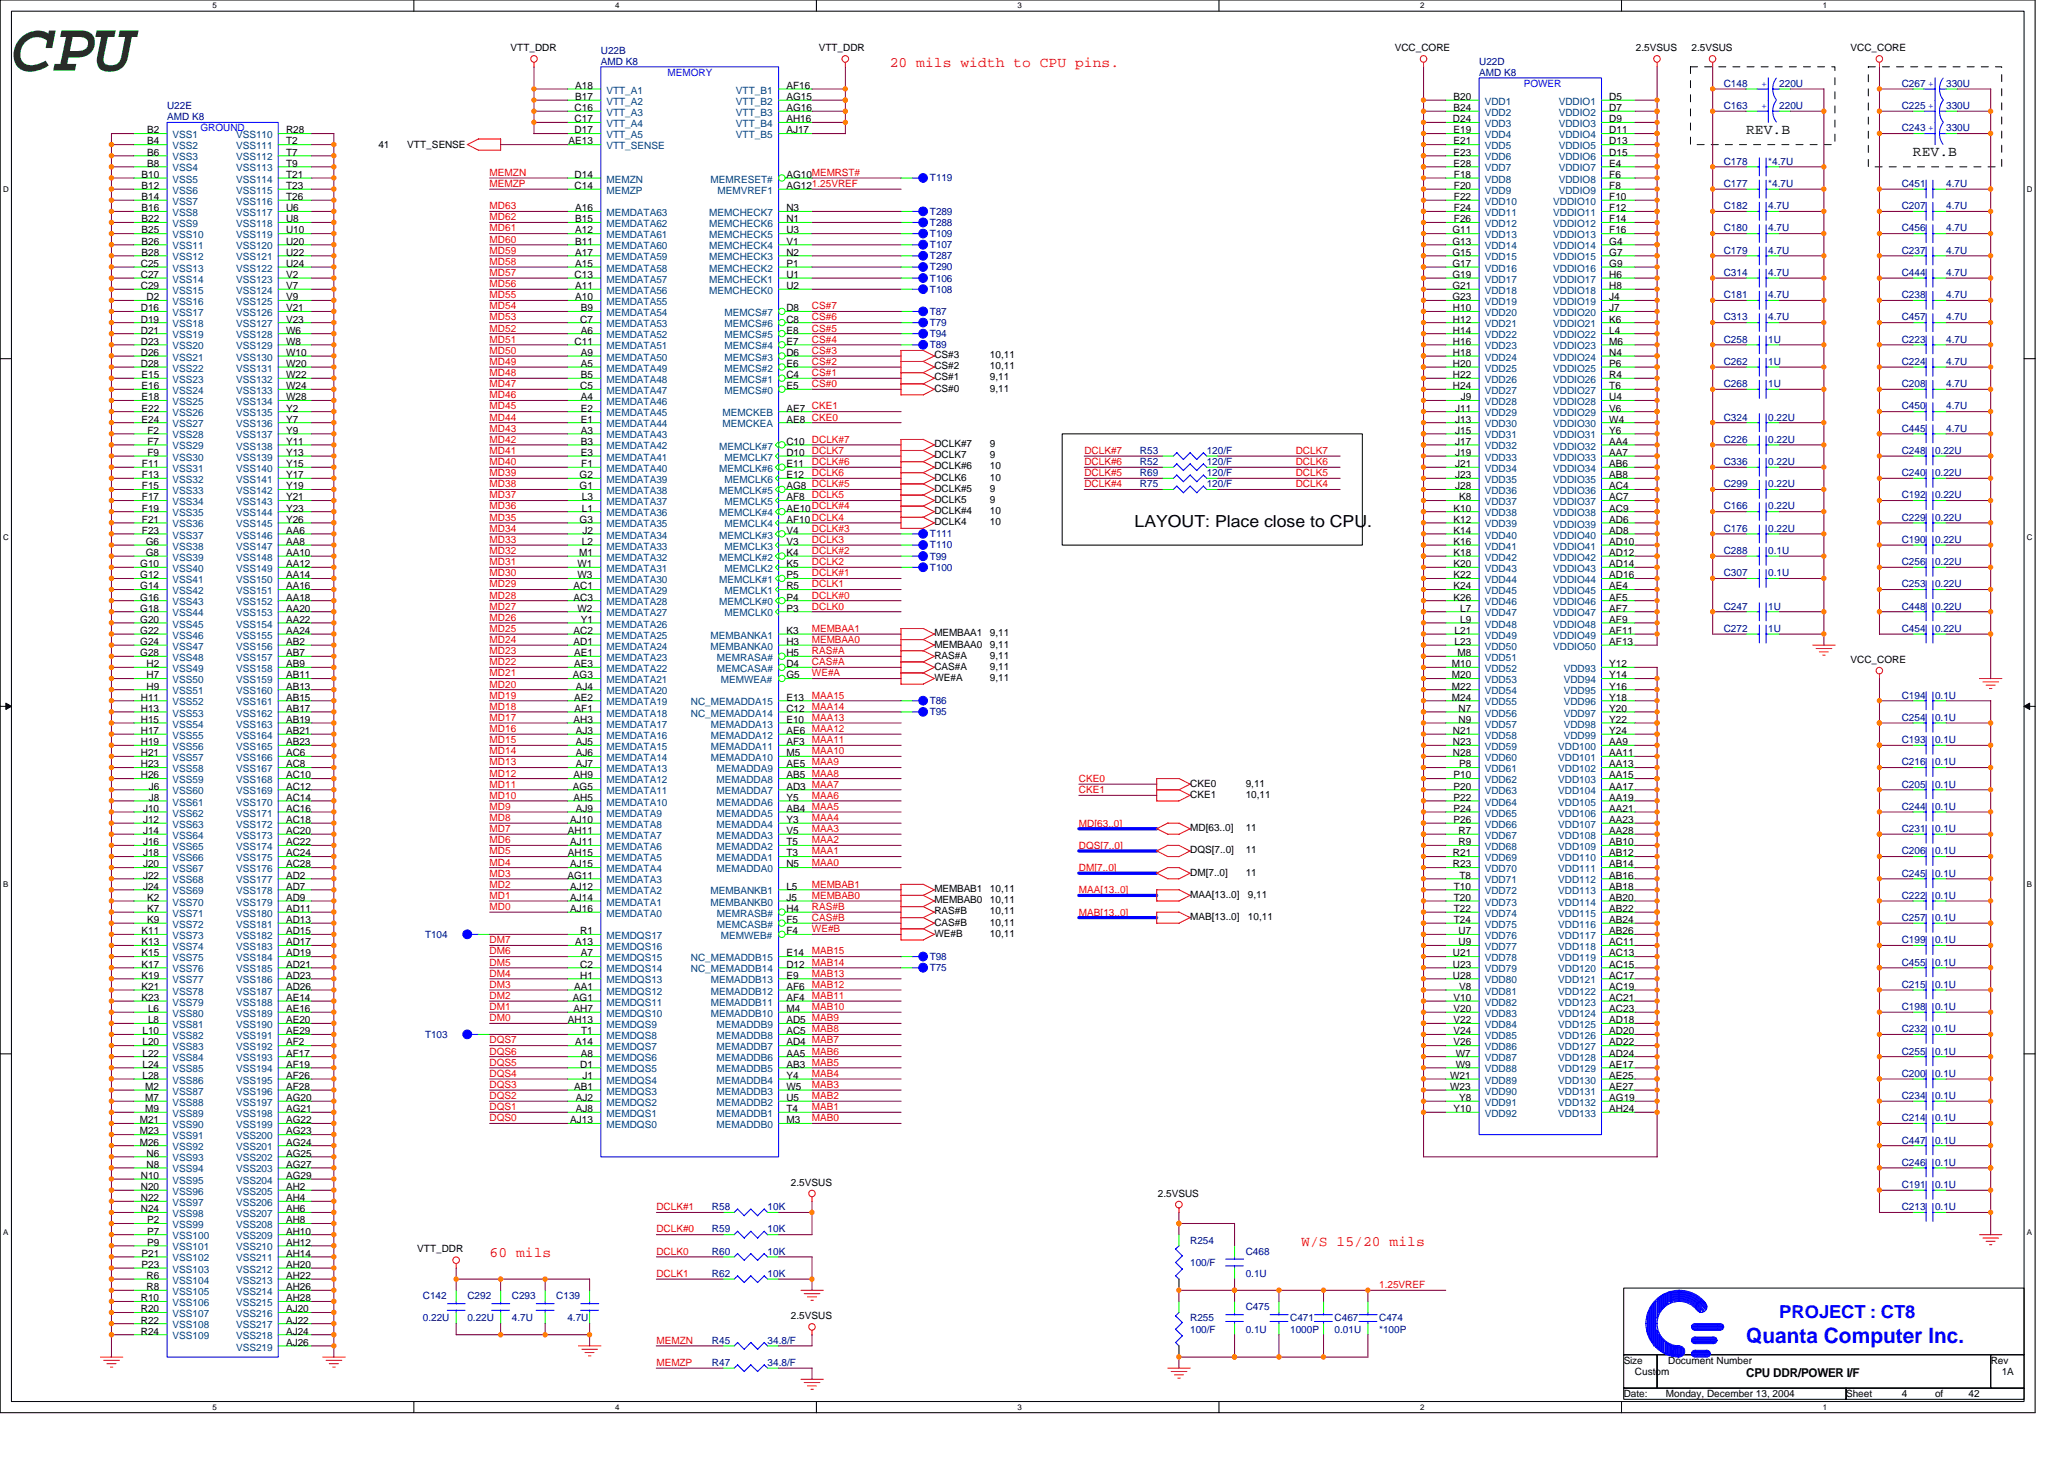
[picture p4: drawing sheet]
<svg xmlns="http://www.w3.org/2000/svg" width="297mm" height="210mm" viewBox="0 0 297 210" stroke-linecap="round" stroke-linejoin="round" font-family="sans-serif">
<defs><g id="words">
<text font-size="10.2" fill="#008000" x="1.6" y="10.1">CPU</text>
<text font-size="3" fill="#00f" x="251.3" y="193.3">Quanta Computer Inc.</text>
<text font-size="2.6" fill="#00f" x="256.1" y="189.6">PROJECT : CT8</text>
<text font-size="2.4" x="163.3" y="75.8">LAYOUT: Place close to CPU.</text>
<g font-size="2.1" fill="#f00">
<text x="128.1" y="9.7">20 mils width to CPU pins.</text>
<text x="187.3" y="179.3">W/S 15/20 mils</text>
<text x="70.5" y="180.9">60 mils</text>
</g>
<g font-size="2.1">
<text x="251.3" y="19.3">REV.B</text>
<text x="275.3" y="22.5">REV.B</text>
</g>
<text font-size="1.8" x="251.3" y="198.1">CPU DDR/POWER I/F</text>
<g font-size="1.4">
<text x="73.5" y="7.4">VTT_DDR</text>
<text x="117.8" y="7.4">VTT_DDR</text>
<text x="200.7" y="7.4">VCC_CORE</text>
<text x="235.4" y="7.4">2.5VSUS</text>
<text x="243.4" y="7.4">2.5VSUS</text>
<text x="266.3" y="7.4">VCC_CORE</text>
<text x="82.7" y="17.6">C17</text>
<text x="82.7" y="16">C16</text>
<text x="82.8" y="14.4">B17</text>
<text x="82.8" y="12.8">A18</text>
<text x="113.2" y="17.6">AH16</text>
<text x="113.2" y="16">AG16</text>
<text x="113.2" y="12.8">AF16</text>
<text x="113.2" y="14.4">AG15</text>
<text x="209.1" y="17.6">D24</text>
<text x="209.2" y="14.4">B20</text>
<text x="209.2" y="16">B24</text>
<text x="231.6" y="17.6">D9</text>
<text x="231.6" y="16">D7</text>
<text x="231.6" y="14.4">D5</text>
<text x="21.2" y="24">B8</text>
<text x="21.2" y="22.4">B6</text>
<text x="21.2" y="20.8">B4</text>
<text x="21.2" y="19.2">B2</text>
<text x="41.2" y="19.2">R28</text>
<text x="41.2" y="20.8">T2</text>
<text x="41.2" y="22.4">T7</text>
<text x="41.2" y="24">T9</text>
<text x="54.5" y="21.3">41</text>
<text x="58.6" y="21.3">VTT_SENSE</text>
<text x="81.8" y="20.8">AE13</text>
<text x="82.7" y="19.2">D17</text>
<text x="113.2" y="19.2">AJ17</text>
<text x="209.2" y="24">E28</text>
<text x="209.2" y="22.4">E23</text>
<text x="209.2" y="20.8">E21</text>
<text x="209.2" y="19.2">E19</text>
<text x="231.6" y="24">E4</text>
<text x="231.6" y="22.4">D15</text>
<text x="231.6" y="20.8">D13</text>
<text x="231.6" y="19.2">D11</text>
<text x="20.4" y="25.6">B10</text>
<text x="20.4" y="28.8">B14</text>
<text x="20.4" y="27.2">B12</text>
<text x="41.2" y="25.6">T21</text>
<text x="41.2" y="27.2">T23</text>
<text x="41.2" y="28.8">T26</text>
<text x="82.7" y="27.2">C14</text>
<text x="82.7" y="25.6">D14</text>
<text x="113.2" y="27.2">AG121.25VREF</text>
<text x="113.2" y="25.6">AG10MEMRST#</text>
<text x="209.3" y="28.8">F22</text>
<text x="209.3" y="27.2">F20</text>
<text x="209.3" y="25.6">F18</text>
<text x="231.6" y="28.8">F10</text>
<text x="231.6" y="27.2">F8</text>
<text x="231.6" y="25.6">F6</text>
<text x="20.4" y="35.2">B26</text>
<text x="20.4" y="33.6">B25</text>
<text x="20.4" y="32">B22</text>
<text x="20.4" y="30.4">B16</text>
<text x="41.2" y="30.4">U6</text>
<text x="41.2" y="32">U8</text>
<text x="41.2" y="35.2">U20</text>
<text x="41.2" y="33.6">U10</text>
<text x="82.8" y="35.2">B11</text>
<text x="82.8" y="33.6">A12</text>
<text x="82.8" y="32">B15</text>
<text x="82.8" y="30.4">A16</text>
<text x="113.2" y="35.2">V1</text>
<text x="113.2" y="33.6">U3</text>
<text x="113.2" y="32">N1</text>
<text x="113.2" y="30.4">N3</text>
<text x="209" y="35.2">G13</text>
<text x="209" y="33.6">G11</text>
<text x="209.3" y="32">F26</text>
<text x="209.3" y="30.4">F24</text>
<text x="231.6" y="35.2">G4</text>
<text x="231.6" y="33.6">F16</text>
<text x="231.6" y="32">F14</text>
<text x="231.6" y="30.4">F12</text>
<text x="20.3" y="41.6">C29</text>
<text x="20.3" y="40">C27</text>
<text x="20.3" y="38.4">C25</text>
<text x="20.4" y="36.8">B28</text>
<text x="41.2" y="41.6">V7</text>
<text x="41.2" y="40">V2</text>
<text x="41.2" y="38.4">U24</text>
<text x="41.2" y="36.8">U22</text>
<text x="82.7" y="40">C13</text>
<text x="82.8" y="41.6">A11</text>
<text x="82.8" y="38.4">A15</text>
<text x="82.8" y="36.8">A17</text>
<text x="113.2" y="41.6">U2</text>
<text x="113.2" y="40">U1</text>
<text x="113.2" y="38.4">P1</text>
<text x="113.2" y="36.8">N2</text>
<text x="209" y="41.6">G21</text>
<text x="209" y="40">G19</text>
<text x="209" y="38.4">G17</text>
<text x="209" y="36.8">G15</text>
<text x="231.6" y="41.6">H8</text>
<text x="231.6" y="40">H6</text>
<text x="231.6" y="38.4">G9</text>
<text x="231.6" y="36.8">G7</text>
<text x="20.3" y="48">D21</text>
<text x="20.3" y="46.4">D19</text>
<text x="20.3" y="44.8">D16</text>
<text x="21.1" y="43.2">D2</text>
<text x="41.2" y="43.2">V9</text>
<text x="41.2" y="48">W6</text>
<text x="41.2" y="46.4">V23</text>
<text x="41.2" y="44.8">V21</text>
<text x="82.8" y="43.2">A10</text>
<text x="83.5" y="46.4">C7</text>
<text x="83.6" y="48">A6</text>
<text x="83.6" y="44.8">B9</text>
<text x="113.2" y="48">E8</text>
<text x="113.2" y="46.4">C8</text>
<text x="113.2" y="44.8">D8</text>
<text x="209" y="43.2">G23</text>
<text x="209.1" y="48">H14</text>
<text x="209.1" y="46.4">H12</text>
<text x="209.1" y="44.8">H10</text>
<text x="231.6" y="48">L4</text>
<text x="231.6" y="46.4">K6</text>
<text x="231.6" y="44.8">J7</text>
<text x="231.6" y="43.2">J4</text>
<text x="20.3" y="52.8">D28</text>
<text x="20.3" y="51.2">D26</text>
<text x="20.3" y="49.6">D23</text>
<text x="41.2" y="52.8">W20</text>
<text x="41.2" y="51.2">W10</text>
<text x="41.2" y="49.6">W8</text>
<text x="82.7" y="49.6">C11</text>
<text x="83.6" y="52.8">A5</text>
<text x="83.6" y="51.2">A9</text>
<text x="113.2" y="52.8">E6</text>
<text x="113.2" y="51.2">D6</text>
<text x="113.2" y="49.6">E7</text>
<text x="134.5" y="51.5">CS#3</text>
<text x="134.5" y="53.1">CS#2</text>
<text x="142.5" y="51.5">10,11</text>
<text x="142.5" y="53.1">10,11</text>
<text x="209.1" y="52.8">H20</text>
<text x="209.1" y="51.2">H18</text>
<text x="209.1" y="49.6">H16</text>
<text x="231.6" y="52.8">P6</text>
<text x="231.6" y="51.2">N4</text>
<text x="231.6" y="49.6">M6</text>
<text x="20.4" y="59.2">E22</text>
<text x="20.4" y="57.6">E18</text>
<text x="20.4" y="56">E16</text>
<text x="20.4" y="54.4">E15</text>
<text x="41.2" y="54.4">W22</text>
<text x="41.2" y="59.2">Y2</text>
<text x="41.2" y="57.6">W28</text>
<text x="41.2" y="56">W24</text>
<text x="83.5" y="56">C5</text>
<text x="83.6" y="59.2">E2</text>
<text x="83.6" y="57.6">A4</text>
<text x="83.6" y="54.4">B5</text>
<text x="113.2" y="59.2">AE7 CKE1</text>
<text x="113.2" y="56">E5</text>
<text x="113.2" y="54.4">C4</text>
<text x="134.5" y="54.7">CS#1</text>
<text x="134.5" y="56.3">CS#0</text>
<text x="142.5" y="54.7">9,11</text>
<text x="142.5" y="56.3">9,11</text>
<text x="209.1" y="56">H24</text>
<text x="209.1" y="54.4">H22</text>
<text x="209.4" y="59.2">J11</text>
<text x="210.2" y="57.6">J9</text>
<text x="231.6" y="59.2">V6</text>
<text x="231.6" y="57.6">U4</text>
<text x="231.6" y="56">T6</text>
<text x="231.6" y="54.4">R4</text>
<text x="20.4" y="60.8">E24</text>
<text x="21.2" y="65.6">F9</text>
<text x="21.2" y="64">F7</text>
<text x="21.2" y="62.4">F2</text>
<text x="41.2" y="65.6">Y13</text>
<text x="41.2" y="64">Y11</text>
<text x="41.2" y="62.4">Y9</text>
<text x="41.2" y="60.8">Y7</text>
<text x="83.6" y="65.6">E3</text>
<text x="83.6" y="64">B3</text>
<text x="83.6" y="62.4">A3</text>
<text x="83.6" y="60.8">E1</text>
<text x="113.2" y="64">C10</text>
<text x="113.2" y="65.6">D10</text>
<text x="113.2" y="60.8">AE8 CKE0</text>
<text x="134.5" y="64.3">DCLK#7</text>
<text x="134.5" y="66">DCLK7</text>
<text x="142.5" y="64.3">9</text>
<text x="142.5" y="66">9</text>
<text x="209.4" y="65.6">J19</text>
<text x="209.4" y="64">J17</text>
<text x="209.4" y="62.4">J15</text>
<text x="209.4" y="60.8">J13</text>
<text x="231.6" y="65.6">AA7</text>
<text x="231.6" y="64">AA4</text>
<text x="231.6" y="62.4">Y6</text>
<text x="231.6" y="60.8">W4</text>
<text x="20.4" y="72">F17</text>
<text x="20.4" y="70.4">F15</text>
<text x="20.4" y="68.8">F13</text>
<text x="20.4" y="67.2">F11</text>
<text x="41.2" y="72">Y21</text>
<text x="41.2" y="70.4">Y19</text>
<text x="41.2" y="68.8">Y17</text>
<text x="41.2" y="67.2">Y15</text>
<text x="83.4" y="70.4">G1</text>
<text x="83.4" y="68.8">G2</text>
<text x="83.6" y="67.2">F1</text>
<text x="83.7" y="72">L3</text>
<text x="113.2" y="67.2">E11</text>
<text x="113.2" y="68.8">E12</text>
<text x="113.2" y="70.4">AG8 DCLK#5</text>
<text x="113.2" y="72">AF8</text>
<text x="134.5" y="67.5">DCLK#6</text>
<text x="134.5" y="69.2">DCLK6</text>
<text x="134.5" y="70.7">DCLK#5</text>
<text x="142.5" y="67.5">10</text>
<text x="142.5" y="70.7">9</text>
<text x="142.5" y="69.2">10</text>
<text x="209.4" y="70.4">J28</text>
<text x="209.4" y="68.8">J23</text>
<text x="209.4" y="67.2">J21</text>
<text x="210" y="72">K8</text>
<text x="231.6" y="72">AC7</text>
<text x="231.6" y="70.4">AC4</text>
<text x="231.6" y="68.8">AB8</text>
<text x="231.6" y="67.2">AB6</text>
<text x="20.4" y="76.8">F23</text>
<text x="20.4" y="75.2">F21</text>
<text x="20.4" y="73.6">F19</text>
<text x="41.2" y="75.2">Y26</text>
<text x="41.2" y="76.8">AA6</text>
<text x="41.2" y="73.6">Y23</text>
<text x="83.4" y="75.2">G3</text>
<text x="83.7" y="73.6">L1</text>
<text x="83.8" y="76.8">J2</text>
<text x="113.2" y="73.6">AE10DCLK#4</text>
<text x="113.2" y="75.2">AF10DCLK4</text>
<text x="113.2" y="76.8">V4</text>
<text x="134.5" y="72.3">DCLK5</text>
<text x="134.5" y="74">DCLK#4</text>
<text x="134.5" y="75.5">DCLK4</text>
<text x="142.5" y="74">10</text>
<text x="142.5" y="72.3">9</text>
<text x="142.5" y="75.5">10</text>
<text x="209.2" y="76.8">K14</text>
<text x="209.2" y="75.2">K12</text>
<text x="209.2" y="73.6">K10</text>
<text x="231.6" y="76.8">AD8</text>
<text x="231.6" y="75.2">AD6</text>
<text x="231.6" y="73.6">AC9</text>
<text x="20.2" y="83.2">G12</text>
<text x="20.2" y="81.6">G10</text>
<text x="21" y="80">G8</text>
<text x="21" y="78.4">G6</text>
<text x="41.2" y="83.2">AA14</text>
<text x="41.2" y="81.6">AA12</text>
<text x="41.2" y="80">AA10</text>
<text x="41.2" y="78.4">AA8</text>
<text x="83.1" y="83.2">W3</text>
<text x="83.1" y="81.6">W1</text>
<text x="83.3" y="80">M1</text>
<text x="83.7" y="78.4">L2</text>
<text x="113.2" y="83.2">P5</text>
<text x="113.2" y="80">K4</text>
<text x="113.2" y="81.6">K5</text>
<text x="113.2" y="78.4">V3</text>
<text x="209.2" y="83.2">K22</text>
<text x="209.2" y="81.6">K20</text>
<text x="209.2" y="80">K18</text>
<text x="209.2" y="78.4">K16</text>
<text x="231.6" y="83.2">AD16</text>
<text x="231.6" y="81.6">AD14</text>
<text x="231.6" y="80">AD12</text>
<text x="231.6" y="78.4">AD10</text>
<text x="20.2" y="89.6">G20</text>
<text x="20.2" y="88">G18</text>
<text x="20.2" y="86.4">G16</text>
<text x="20.2" y="84.8">G14</text>
<text x="41.2" y="89.6">AA22</text>
<text x="41.2" y="88">AA20</text>
<text x="41.2" y="86.4">AA18</text>
<text x="41.2" y="84.8">AA16</text>
<text x="82.5" y="86.4">AC3</text>
<text x="82.5" y="84.8">AC1</text>
<text x="83.1" y="88">W2</text>
<text x="83.6" y="89.6">Y1</text>
<text x="113.2" y="84.8">R5</text>
<text x="113.2" y="86.4">P4</text>
<text x="113.2" y="88">P3</text>
<text x="209.2" y="86.4">K26</text>
<text x="209.2" y="84.8">K24</text>
<text x="210.1" y="89.6">L9</text>
<text x="210.1" y="88">L7</text>
<text x="231.6" y="89.6">AF9</text>
<text x="231.6" y="88">AF7</text>
<text x="231.6" y="86.4">AF5</text>
<text x="231.6" y="84.8">AE4</text>
<text x="20.2" y="94.4">G28</text>
<text x="20.2" y="92.8">G24</text>
<text x="20.2" y="91.2">G22</text>
<text x="21.1" y="96">H2</text>
<text x="41.2" y="96">AB9</text>
<text x="41.2" y="94.4">AB7</text>
<text x="41.2" y="92.8">AB2</text>
<text x="41.2" y="91.2">AA24</text>
<text x="82.5" y="92.8">AD1</text>
<text x="82.5" y="91.2">AC2</text>
<text x="82.6" y="96">AE3</text>
<text x="82.6" y="94.4">AE1</text>
<text x="113.2" y="96">D4</text>
<text x="113.2" y="94.4">H5</text>
<text x="113.2" y="92.8">H3</text>
<text x="113.2" y="91.2">K3</text>
<text x="134.5" y="91.5">MEMBAA1</text>
<text x="134.5" y="93.2">MEMBAA0</text>
<text x="134.5" y="94.7">RAS#A</text>
<text x="142.5" y="94.7">9,11</text>
<text x="142.5" y="91.5">9,11</text>
<text x="142.5" y="93.2">9,11</text>
<text x="208.9" y="96">M10</text>
<text x="209.3" y="92.8">L23</text>
<text x="209.3" y="91.2">L21</text>
<text x="209.7" y="94.4">M8</text>
<text x="231.6" y="96">Y12</text>
<text x="231.6" y="92.8">AF13</text>
<text x="231.6" y="91.2">AF11</text>
<text x="266.3" y="95.4">VCC_CORE</text>
<text x="20.3" y="100.8">H11</text>
<text x="21.1" y="99.2">H9</text>
<text x="21.1" y="97.6">H7</text>
<text x="41.2" y="100.8">AB15</text>
<text x="41.2" y="99.2">AB13</text>
<text x="41.2" y="97.6">AB11</text>
<text x="82.5" y="97.6">AG3</text>
<text x="82.6" y="100.8">AE2</text>
<text x="82.9" y="99.2">AJ4</text>
<text x="113.2" y="100.8">E13</text>
<text x="113.2" y="97.6">G5</text>
<text x="134.5" y="96.4">CAS#A</text>
<text x="134.5" y="98">WE#A</text>
<text x="142.5" y="96.4">9,11</text>
<text x="142.5" y="98">9,11</text>
<text x="208.9" y="100.8">M24</text>
<text x="208.9" y="99.2">M22</text>
<text x="208.9" y="97.6">M20</text>
<text x="231.6" y="100.8">Y18</text>
<text x="231.6" y="99.2">Y16</text>
<text x="231.6" y="97.6">Y14</text>
<text x="20.3" y="107.2">H19</text>
<text x="20.3" y="105.6">H17</text>
<text x="20.3" y="104">H15</text>
<text x="20.3" y="102.4">H13</text>
<text x="41.2" y="107.2">AB23</text>
<text x="41.2" y="105.6">AB21</text>
<text x="41.2" y="104">AB19</text>
<text x="41.2" y="102.4">AB17</text>
<text x="82.5" y="104">AH3</text>
<text x="82.7" y="102.4">AF1</text>
<text x="82.9" y="107.2">AJ5</text>
<text x="82.9" y="105.6">AJ3</text>
<text x="113.2" y="107.2">AF3</text>
<text x="113.2" y="105.6">AE6 MAA12</text>
<text x="113.2" y="104">E10</text>
<text x="113.2" y="102.4">C12</text>
<text x="209.1" y="107.2">N23</text>
<text x="209.1" y="105.6">N21</text>
<text x="209.9" y="104">N9</text>
<text x="209.9" y="102.4">N7</text>
<text x="231.6" y="107.2">AA9</text>
<text x="231.6" y="105.6">Y24</text>
<text x="231.6" y="104">Y22</text>
<text x="231.6" y="102.4">Y20</text>
<text x="20.3" y="112">H26</text>
<text x="20.3" y="110.4">H23</text>
<text x="20.3" y="108.8">H21</text>
<text x="21.4" y="113.6">J6</text>
<text x="41.2" y="113.6">AC12</text>
<text x="41.2" y="112">AC10</text>
<text x="41.2" y="110.4">AC8</text>
<text x="41.2" y="108.8">AC6</text>
<text x="82.5" y="113.6">AG5</text>
<text x="82.5" y="112">AH9</text>
<text x="82.9" y="110.4">AJ7</text>
<text x="82.9" y="108.8">AJ6</text>
<text x="113.2" y="113.6">AD3 MAA7</text>
<text x="113.2" y="112">AB5 MAA8</text>
<text x="113.2" y="110.4">AE5 MAA9</text>
<text x="113.2" y="108.8">M5</text>
<text x="171.3" y="113.2">CKE0</text>
<text x="179.3" y="113.2">9,11</text>
<text x="209.1" y="108.8">N28</text>
<text x="209.2" y="113.6">P20</text>
<text x="209.2" y="112">P10</text>
<text x="210" y="110.4">P8</text>
<text x="231.6" y="113.6">AA17</text>
<text x="231.6" y="112">AA15</text>
<text x="231.6" y="110.4">AA13</text>
<text x="231.6" y="108.8">AA11</text>
<text x="20.6" y="120">J14</text>
<text x="20.6" y="118.4">J12</text>
<text x="20.6" y="116.8">J10</text>
<text x="21.4" y="115.2">J8</text>
<text x="41.2" y="116.8">AC16</text>
<text x="41.2" y="120">AC20</text>
<text x="41.2" y="118.4">AC18</text>
<text x="41.2" y="115.2">AC14</text>
<text x="81.7" y="120">AH11</text>
<text x="82.1" y="118.4">AJ10</text>
<text x="82.5" y="115.2">AH5</text>
<text x="82.9" y="116.8">AJ9</text>
<text x="113.2" y="120">V5</text>
<text x="113.2" y="118.4">Y3</text>
<text x="113.2" y="116.8">AB4 MAA5</text>
<text x="113.2" y="115.2">Y5</text>
<text x="171.3" y="119.5">MD[63..0]</text>
<text x="171.3" y="114.7">CKE1</text>
<text x="179.3" y="114.7">10,11</text>
<text x="179.3" y="119.5">11</text>
<text x="209.2" y="118.4">P26</text>
<text x="209.2" y="116.8">P24</text>
<text x="209.2" y="115.2">P22</text>
<text x="209.9" y="120">R7</text>
<text x="231.6" y="120">AA28</text>
<text x="231.6" y="118.4">AA23</text>
<text x="231.6" y="116.8">AA21</text>
<text x="231.6" y="115.2">AA19</text>
<text x="20.6" y="124.8">J20</text>
<text x="20.6" y="123.2">J18</text>
<text x="20.6" y="121.6">J16</text>
<text x="41.2" y="124.8">AC28</text>
<text x="41.2" y="123.2">AC24</text>
<text x="41.2" y="121.6">AC22</text>
<text x="81.7" y="123.2">AH15</text>
<text x="82.1" y="124.8">AJ15</text>
<text x="82.1" y="121.6">AJ11</text>
<text x="113.2" y="124.8">N5</text>
<text x="113.2" y="123.2">T3</text>
<text x="113.2" y="121.6">T5</text>
<text x="171.3" y="122.7">DQS[7..0]</text>
<text x="171.3" y="126">DM[7..0]</text>
<text x="179.3" y="126">11</text>
<text x="179.3" y="122.7">11</text>
<text x="209.1" y="124.8">R23</text>
<text x="209.1" y="123.2">R21</text>
<text x="209.9" y="121.6">R9</text>
<text x="231.6" y="124.8">AB14</text>
<text x="231.6" y="123.2">AB12</text>
<text x="231.6" y="121.6">AB10</text>
<text x="20.6" y="128">J24</text>
<text x="20.6" y="126.4">J22</text>
<text x="21.2" y="131.2">K7</text>
<text x="21.2" y="129.6">K2</text>
<text x="41.2" y="131.2">AD11</text>
<text x="41.2" y="129.6">AD9</text>
<text x="41.2" y="128">AD7</text>
<text x="41.2" y="126.4">AD2</text>
<text x="81.7" y="126.4">AG11</text>
<text x="82.1" y="131.2">AJ16</text>
<text x="82.1" y="129.6">AJ14</text>
<text x="82.1" y="128">AJ12</text>
<text x="113.2" y="131.2">H4</text>
<text x="113.2" y="129.6">J5</text>
<text x="113.2" y="128">L5</text>
<text x="134.5" y="128.4">MEMBAB1</text>
<text x="134.5" y="130">MEMBAB0</text>
<text x="134.5" y="131.6">RAS#B</text>
<text x="142.5" y="131.6">10,11</text>
<text x="142.5" y="128.4">10,11</text>
<text x="142.5" y="130">10,11</text>
<text x="171.3" y="129.2">MAA[13..0]</text>
<text x="179.6" y="129.2">9,11</text>
<text x="209.2" y="131.2">T22</text>
<text x="209.2" y="129.6">T20</text>
<text x="209.2" y="128">T10</text>
<text x="210" y="126.4">T8</text>
<text x="231.6" y="131.2">AB22</text>
<text x="231.6" y="129.6">AB20</text>
<text x="231.6" y="128">AB18</text>
<text x="231.6" y="126.4">AB16</text>
<text x="20.4" y="137.6">K15</text>
<text x="20.4" y="136">K13</text>
<text x="20.4" y="134.4">K11</text>
<text x="21.2" y="132.8">K9</text>
<text x="41.2" y="137.6">AD19</text>
<text x="41.2" y="136">AD17</text>
<text x="41.2" y="134.4">AD15</text>
<text x="41.2" y="132.8">AD13</text>
<text x="82.8" y="136">A13</text>
<text x="83.5" y="134.4">R1</text>
<text x="83.6" y="137.6">A7</text>
<text x="113.2" y="137.6">E14</text>
<text x="113.2" y="134.4">F4</text>
<text x="113.2" y="132.8">F5</text>
<text x="134.5" y="133.2">CAS#B</text>
<text x="134.5" y="134.7">WE#B</text>
<text x="142.5" y="133.2">10,11</text>
<text x="142.5" y="134.7">10,11</text>
<text x="171.3" y="132.4">MAB[13..0]</text>
<text x="179.6" y="132.4">10,11</text>
<text x="209.1" y="137.6">U21</text>
<text x="209.2" y="132.8">T24</text>
<text x="209.9" y="136">U9</text>
<text x="209.9" y="134.4">U7</text>
<text x="231.6" y="137.6">AC13</text>
<text x="231.6" y="136">AC11</text>
<text x="231.6" y="134.4">AB26</text>
<text x="231.6" y="132.8">AB24</text>
<text x="20.4" y="144">K23</text>
<text x="20.4" y="142.4">K21</text>
<text x="20.4" y="140.8">K19</text>
<text x="20.4" y="139.2">K17</text>
<text x="41.2" y="144">AE14</text>
<text x="41.2" y="142.4">AD26</text>
<text x="41.2" y="140.8">AD23</text>
<text x="41.2" y="139.2">AD21</text>
<text x="82.5" y="144">AG1</text>
<text x="82.6" y="142.4">AA1</text>
<text x="83.5" y="140.8">H1</text>
<text x="83.5" y="139.2">C2</text>
<text x="113.2" y="144">AF4</text>
<text x="113.2" y="142.4">AF6</text>
<text x="113.2" y="140.8">E9</text>
<text x="113.2" y="139.2">D12</text>
<text x="209.1" y="140.8">U28</text>
<text x="209.1" y="139.2">U23</text>
<text x="209.2" y="144">V10</text>
<text x="210" y="142.4">V8</text>
<text x="231.6" y="144">AC21</text>
<text x="231.6" y="142.4">AC19</text>
<text x="231.6" y="140.8">AC17</text>
<text x="231.6" y="139.2">AC15</text>
<text x="20.5" y="148.8">L10</text>
<text x="21.3" y="147.2">L8</text>
<text x="21.3" y="145.6">L6</text>
<text x="41.2" y="148.8">AE29</text>
<text x="41.2" y="147.2">AE20</text>
<text x="41.2" y="145.6">AE16</text>
<text x="81.7" y="147.2">AH13</text>
<text x="82.5" y="145.6">AH7</text>
<text x="83.6" y="148.8">T1</text>
<text x="113.2" y="148.8">AC5 MAB8</text>
<text x="113.2" y="147.2">AD5 MAB9</text>
<text x="113.2" y="145.6">M4</text>
<text x="209.2" y="148.8">V24</text>
<text x="209.2" y="147.2">V22</text>
<text x="209.2" y="145.6">V20</text>
<text x="231.6" y="148.8">AD20</text>
<text x="231.6" y="147.2">AD18</text>
<text x="231.6" y="145.6">AC23</text>
<text x="20.5" y="155.2">L28</text>
<text x="20.5" y="153.6">L24</text>
<text x="20.5" y="152">L22</text>
<text x="20.5" y="150.4">L20</text>
<text x="41.2" y="155.2">AF26</text>
<text x="41.2" y="153.6">AF19</text>
<text x="41.2" y="152">AF17</text>
<text x="41.2" y="150.4">AF2</text>
<text x="82.8" y="150.4">A14</text>
<text x="83.5" y="153.6">D1</text>
<text x="83.6" y="152">A8</text>
<text x="83.8" y="155.2">J1</text>
<text x="113.2" y="155.2">Y4</text>
<text x="113.2" y="153.6">AB3 MAB5</text>
<text x="113.2" y="152">AA5 MAB6</text>
<text x="113.2" y="150.4">AD4 MAB7</text>
<text x="208.7" y="155.2">W21</text>
<text x="209.2" y="150.4">V26</text>
<text x="209.5" y="153.6">W9</text>
<text x="209.5" y="152">W7</text>
<text x="231.6" y="155.2">AE25</text>
<text x="231.6" y="153.6">AE17</text>
<text x="231.6" y="152">AD24</text>
<text x="231.6" y="150.4">AD22</text>
<text x="20.1" y="161.6">M21</text>
<text x="20.9" y="160">M9</text>
<text x="20.9" y="158.4">M7</text>
<text x="20.9" y="156.8">M2</text>
<text x="41.2" y="161.6">AG22</text>
<text x="41.2" y="160">AG21</text>
<text x="41.2" y="158.4">AG20</text>
<text x="41.2" y="156.8">AF28</text>
<text x="82.1" y="161.6">AJ13</text>
<text x="82.6" y="156.8">AB1</text>
<text x="82.9" y="160">AJ8</text>
<text x="82.9" y="158.4">AJ2</text>
<text x="113.2" y="161.6">M3</text>
<text x="113.2" y="160">T4</text>
<text x="113.2" y="158.4">U5</text>
<text x="113.2" y="156.8">W5</text>
<text x="208.7" y="156.8">W23</text>
<text x="209.2" y="160">Y10</text>
<text x="210" y="158.4">Y8</text>
<text x="231.6" y="160">AH24</text>
<text x="231.6" y="158.4">AG19</text>
<text x="231.6" y="156.8">AE27</text>
<text x="20.1" y="164.8">M26</text>
<text x="20.1" y="163.2">M23</text>
<text x="21.1" y="168">N8</text>
<text x="21.1" y="166.4">N6</text>
<text x="41.2" y="168">AG27</text>
<text x="41.2" y="166.4">AG25</text>
<text x="41.2" y="164.8">AG24</text>
<text x="41.2" y="163.2">AG23</text>
<text x="20.3" y="172.8">N22</text>
<text x="20.3" y="171.2">N20</text>
<text x="20.3" y="169.6">N10</text>
<text x="41.2" y="172.8">AH4</text>
<text x="41.2" y="171.2">AH2</text>
<text x="41.2" y="169.6">AG29</text>
<text x="113.8" y="170.6">2.5VSUS</text>
<text x="166.6" y="172.2">2.5VSUS</text>
<text x="20.3" y="174.4">N24</text>
<text x="21.2" y="179.2">P9</text>
<text x="21.2" y="177.6">P7</text>
<text x="21.2" y="176">P2</text>
<text x="41.2" y="179.2">AH12</text>
<text x="41.2" y="177.6">AH10</text>
<text x="41.2" y="176">AH8</text>
<text x="41.2" y="174.4">AH6</text>
<text x="20.4" y="182.4">P23</text>
<text x="20.4" y="180.8">P21</text>
<text x="21.1" y="185.6">R8</text>
<text x="21.1" y="184">R6</text>
<text x="41.2" y="185.6">AH26</text>
<text x="41.2" y="184">AH22</text>
<text x="41.2" y="182.4">AH20</text>
<text x="41.2" y="180.8">AH14</text>
<text x="60" y="180.2">VTT_DDR</text>
<text x="20.3" y="190.4">R22</text>
<text x="20.3" y="188.8">R20</text>
<text x="20.3" y="187.2">R10</text>
<text x="41.2" y="190.4">AJ22</text>
<text x="41.2" y="188.8">AJ20</text>
<text x="41.2" y="187.2">AH28</text>
<text x="113.8" y="189.8">2.5VSUS</text>
<text x="20.3" y="192">R24</text>
<text x="41.2" y="193.6">AJ26</text>
<text x="41.2" y="192">AJ24</text>
<text x="233.7" y="196.2">Size</text>
<text x="235.3" y="197.8">Custom</text>
<text x="240.1" y="196.2">Document Number</text>
<text x="286.5" y="196.2">Rev</text>
<text x="288.1" y="197.8">1A</text>
<text x="233.7" y="201">Date:</text>
<text x="239.8" y="201">Monday, December 13, 2004</text>
<text x="265.7" y="201">Sheet</text>
<text x="273.7" y="201">4</text>
<text x="278.5" y="201">of</text>
<text x="283.3" y="201">42</text>
</g>
<g font-size="1.4" fill="#000080">
<text x="86.5" y="7.7">U22B</text>
<text x="86.5" y="9.3">AMD K8</text>
<text x="212.9" y="9.3">U22D</text>
<text x="212.9" y="10.9">AMD K8</text>
<text x="24" y="15.7">U22E</text>
<text x="24" y="17.3">AMD K8</text>
<text x="248.1" y="12.5">C148</text>
<text x="248.1" y="15.7">C163</text>
<text x="256.1" y="12.5">220U</text>
<text x="256.1" y="15.7">220U</text>
<text x="273.7" y="15.7">C225</text>
<text x="273.7" y="12.5">C267</text>
<text x="280.1" y="15.7">330U</text>
<text x="280.1" y="12.5">330U</text>
<text x="248.1" y="23.7">C178</text>
<text x="254.5" y="23.7">*4.7U</text>
<text x="273.7" y="18.9">C243</text>
<text x="280.1" y="18.9">330U</text>
<text x="133.8" y="26.1">T119</text>
<text x="248.1" y="26.9">C177</text>
<text x="254.5" y="26.9">*4.7U</text>
<text x="273.7" y="26.9">C451</text>
<text x="280.1" y="26.9">4.7U</text>
<text x="133.8" y="35.7">T107</text>
<text x="133.8" y="32.5">T288</text>
<text x="133.8" y="34.1">T109</text>
<text x="133.8" y="30.9">T289</text>
<text x="248.1" y="30.1">C182</text>
<text x="248.1" y="33.3">C180</text>
<text x="254.5" y="30.1">4.7U</text>
<text x="254.5" y="33.3">4.7U</text>
<text x="273.7" y="30.1">C207</text>
<text x="273.7" y="33.3">C456</text>
<text x="280.1" y="30.1">4.7U</text>
<text x="280.1" y="33.3">4.7U</text>
<text x="133.8" y="38.9">T290</text>
<text x="133.8" y="37.3">T287</text>
<text x="133.8" y="40.5">T106</text>
<text x="248.1" y="36.5">C179</text>
<text x="248.1" y="39.7">C314</text>
<text x="254.5" y="36.5">4.7U</text>
<text x="254.5" y="39.7">4.7U</text>
<text x="273.7" y="39.7">C444</text>
<text x="273.7" y="36.5">C237</text>
<text x="280.1" y="39.7">4.7U</text>
<text x="280.1" y="36.5">4.7U</text>
<text x="133.8" y="42.1">T108</text>
<text x="133.8" y="45.3">T87</text>
<text x="133.8" y="46.9">T79</text>
<text x="248.1" y="46.1">C313</text>
<text x="248.1" y="42.9">C181</text>
<text x="254.5" y="46.1">4.7U</text>
<text x="254.5" y="42.9">4.7U</text>
<text x="273.7" y="46.1">C457</text>
<text x="273.7" y="42.9">C238</text>
<text x="280.1" y="46.1">4.7U</text>
<text x="280.1" y="42.9">4.7U</text>
<text x="133.8" y="50.1">T89</text>
<text x="133.8" y="48.5">T94</text>
<text x="248.1" y="52.5">C262</text>
<text x="248.1" y="49.3">C258</text>
<text x="254.5" y="52.5">1U</text>
<text x="254.5" y="49.3">1U</text>
<text x="273.7" y="52.5">C224</text>
<text x="273.7" y="49.3">C223</text>
<text x="280.1" y="52.5">4.7U</text>
<text x="280.1" y="49.3">4.7U</text>
<text x="248.1" y="55.7">C268</text>
<text x="254.5" y="55.7">1U</text>
<text x="273.7" y="55.7">C208</text>
<text x="273.7" y="58.9">C450</text>
<text x="280.1" y="55.7">4.7U</text>
<text x="280.1" y="58.9">4.7U</text>
<text x="164.1" y="65.3">R53</text>
<text x="173.7" y="65.3">120/F</text>
<text x="248.1" y="60.5">C324</text>
<text x="248.1" y="63.7">C226</text>
<text x="254.5" y="60.5">0.22U</text>
<text x="254.5" y="63.7">0.22U</text>
<text x="273.7" y="65.3">C248</text>
<text x="273.7" y="62.1">C445</text>
<text x="278.5" y="65.3">0.22U</text>
<text x="280.1" y="62.1">4.7U</text>
<text x="164.1" y="70.1">R75</text>
<text x="164.1" y="66.9">R52</text>
<text x="164.1" y="68.5">R69</text>
<text x="173.7" y="70.1">120/F</text>
<text x="173.7" y="66.9">120/F</text>
<text x="173.7" y="68.5">120/F</text>
<text x="248.1" y="70.1">C299</text>
<text x="248.1" y="66.9">C336</text>
<text x="254.5" y="70.1">0.22U</text>
<text x="254.5" y="66.9">0.22U</text>
<text x="273.7" y="71.7">C192</text>
<text x="273.7" y="68.5">C240</text>
<text x="278.5" y="71.7">0.22U</text>
<text x="278.5" y="68.5">0.22U</text>
<text x="133.8" y="77.3">T111</text>
<text x="248.1" y="73.3">C166</text>
<text x="248.1" y="76.5">C176</text>
<text x="254.5" y="73.3">0.22U</text>
<text x="254.5" y="76.5">0.22U</text>
<text x="273.7" y="74.9">C229</text>
<text x="278.5" y="74.9">0.22U</text>
<text x="133.8" y="82.1">T100</text>
<text x="133.8" y="80.5">T99</text>
<text x="133.8" y="78.9">T110</text>
<text x="248.1" y="82.9">C307</text>
<text x="248.1" y="79.7">C288</text>
<text x="254.5" y="82.9">0.1U</text>
<text x="254.5" y="79.7">0.1U</text>
<text x="273.7" y="78.1">C190</text>
<text x="273.7" y="81.3">C256</text>
<text x="278.5" y="78.1">0.22U</text>
<text x="278.5" y="81.3">0.22U</text>
<text x="248.1" y="87.7">C247</text>
<text x="254.5" y="87.7">1U</text>
<text x="273.7" y="87.7">C448</text>
<text x="273.7" y="84.5">C253</text>
<text x="278.5" y="87.7">0.22U</text>
<text x="278.5" y="84.5">0.22U</text>
<text x="248.1" y="90.9">C272</text>
<text x="254.5" y="90.9">1U</text>
<text x="273.7" y="90.9">C454</text>
<text x="278.5" y="90.9">0.22U</text>
<text x="133.8" y="101.3">T86</text>
<text x="273.7" y="100.5">C194</text>
<text x="278.5" y="100.5">0.1U</text>
<text x="133.8" y="102.9">T95</text>
<text x="273.7" y="106.9">C193</text>
<text x="273.7" y="103.7">C254</text>
<text x="278.5" y="106.9">0.1U</text>
<text x="278.5" y="103.7">0.1U</text>
<text x="273.7" y="113.3">C205</text>
<text x="273.7" y="110.1">C216</text>
<text x="278.5" y="113.3">0.1U</text>
<text x="278.5" y="110.1">0.1U</text>
<text x="273.7" y="116.5">C244</text>
<text x="273.7" y="119.7">C231</text>
<text x="278.5" y="116.5">0.1U</text>
<text x="278.5" y="119.7">0.1U</text>
<text x="273.7" y="122.9">C206</text>
<text x="278.5" y="122.9">0.1U</text>
<text x="273.7" y="129.3">C222</text>
<text x="273.7" y="126.1">C245</text>
<text x="278.5" y="129.3">0.1U</text>
<text x="278.5" y="126.1">0.1U</text>
<text x="61.2" y="134.9">T104</text>
<text x="273.7" y="132.5">C257</text>
<text x="273.7" y="135.7">C199</text>
<text x="278.5" y="132.5">0.1U</text>
<text x="278.5" y="135.7">0.1U</text>
<text x="133.8" y="138.1">T98</text>
<text x="133.8" y="139.7">T75</text>
<text x="273.7" y="138.9">C455</text>
<text x="273.7" y="142.1">C215</text>
<text x="278.5" y="138.9">0.1U</text>
<text x="278.5" y="142.1">0.1U</text>
<text x="61.2" y="149.3">T103</text>
<text x="273.7" y="145.3">C198</text>
<text x="273.7" y="148.5">C232</text>
<text x="278.5" y="145.3">0.1U</text>
<text x="278.5" y="148.5">0.1U</text>
<text x="273.7" y="154.9">C200</text>
<text x="273.7" y="151.7">C255</text>
<text x="278.5" y="154.9">0.1U</text>
<text x="278.5" y="151.7">0.1U</text>
<text x="273.7" y="161.3">C214</text>
<text x="273.7" y="158.1">C234</text>
<text x="278.5" y="161.3">0.1U</text>
<text x="278.5" y="158.1">0.1U</text>
<text x="273.7" y="167.7">C246</text>
<text x="273.7" y="164.5">C447</text>
<text x="278.5" y="167.7">0.1U</text>
<text x="278.5" y="164.5">0.1U</text>
<text x="273.7" y="170.9">C191</text>
<text x="278.5" y="170.9">0.1U</text>
<text x="102.5" y="177.3">R59</text>
<text x="102.5" y="174.1">R58</text>
<text x="110.5" y="177.3">10K</text>
<text x="110.5" y="174.1">10K</text>
<text x="171.3" y="178.9">R254</text>
<text x="273.7" y="174.1">C213</text>
<text x="278.5" y="174.1">0.1U</text>
<text x="102.5" y="180.5">R60</text>
<text x="102.5" y="183.7">R62</text>
<text x="110.5" y="180.5">10K</text>
<text x="110.5" y="183.7">10K</text>
<text x="171.3" y="182.1">100/F</text>
<text x="179.3" y="180.5">C468</text>
<text x="179.3" y="183.7">0.1U</text>
<text x="60.9" y="186.9">C142</text>
<text x="60.9" y="190.1">0.22U</text>
<text x="67.3" y="186.9">C292</text>
<text x="67.3" y="190.1">0.22U</text>
<text x="73.7" y="186.9">C293</text>
<text x="73.7" y="190.1">4.7U</text>
<text x="80" y="186.9">C139</text>
<text x="81.7" y="190.1">4.7U</text>
<text x="171.3" y="190.1">R255</text>
<text x="171.3" y="191.7">100/F</text>
<text x="179.3" y="188.5">C475</text>
<text x="179.3" y="191.7">0.1U</text>
<text x="185.7" y="190.1">C471</text>
<text x="185.7" y="191.7">1000P</text>
<text x="192.1" y="190.1">C467</text>
<text x="192.1" y="191.7">0.01U</text>
<text x="198.5" y="190.1">C474</text>
<text x="198.5" y="191.7">*100P</text>
<text x="102.5" y="193.3">R45</text>
<text x="102.5" y="196.5">R47</text>
<text x="110.5" y="193.3">34.8/F</text>
<text x="110.5" y="196.5">34.8/F</text>
</g>
<g font-size="1.4" fill="#00f">
<text x="96.1" y="10.9">MEMORY</text>
<text x="219.3" y="12.5">POWER</text>
<text x="254.3" y="15.7" transform="rotate(-90 254.3 15.7)">+</text>
<text x="254.3" y="12.5" transform="rotate(-90 254.3 12.5)">+</text>
<text x="278.3" y="15.7" transform="rotate(-90 278.3 15.7)">+</text>
<text x="278.3" y="12.5" transform="rotate(-90 278.3 12.5)">+</text>
<text x="28.8" y="18.9">GROUND</text>
<text x="278.3" y="18.9" transform="rotate(-90 278.3 18.9)">+</text>
</g>
<g font-size="1.4" fill="#004080">
<text x="87.3" y="16.7">VTT_A3</text>
<text x="87.3" y="15.1">VTT_A2</text>
<text x="87.3" y="13.5">VTT_A1</text>
<text x="105.9" y="16.7">VTT_B3</text>
<text x="105.9" y="13.5">VTT_B1</text>
<text x="105.9" y="15.1">VTT_B2</text>
<text x="213.7" y="15.1">VDD1</text>
<text x="213.7" y="16.7">VDD2</text>
<text x="224.3" y="16.7">VDDIO2</text>
<text x="224.3" y="15.1">VDDIO1</text>
<text x="24.8" y="23.1">VSS3</text>
<text x="24.8" y="21.5">VSS2</text>
<text x="24.8" y="19.9">VSS1</text>
<text x="34" y="19.9">VSS110</text>
<text x="34" y="21.5">VSS111</text>
<text x="34" y="23.1">VSS112</text>
<text x="87.3" y="21.5">VTT_SENSE</text>
<text x="87.3" y="18.3">VTT_A4</text>
<text x="87.3" y="19.9">VTT_A5</text>
<text x="105.9" y="19.9">VTT_B5</text>
<text x="105.9" y="18.3">VTT_B4</text>
<text x="213.7" y="23.1">VDD6</text>
<text x="213.7" y="21.5">VDD5</text>
<text x="213.7" y="19.9">VDD4</text>
<text x="213.7" y="18.3">VDD3</text>
<text x="224.3" y="23.1">VDDIO6</text>
<text x="224.3" y="21.5">VDDIO5</text>
<text x="224.3" y="19.9">VDDIO4</text>
<text x="224.3" y="18.3">VDDIO3</text>
<text x="24.8" y="26.3">VSS5</text>
<text x="24.8" y="24.7">VSS4</text>
<text x="24.8" y="29.5">VSS7</text>
<text x="24.8" y="27.9">VSS6</text>
<text x="34" y="24.7">VSS113</text>
<text x="34" y="26.3">VSS114</text>
<text x="34" y="27.9">VSS115</text>
<text x="34" y="29.5">VSS116</text>
<text x="87.3" y="27.9">MEMZP</text>
<text x="87.3" y="26.3">MEMZN</text>
<text x="102.3" y="26.3">MEMRESET#</text>
<text x="103.2" y="27.9">MEMVREF1</text>
<text x="213.7" y="29.5">VDD10</text>
<text x="213.7" y="27.9">VDD9</text>
<text x="213.7" y="26.3">VDD8</text>
<text x="213.7" y="24.7">VDD7</text>
<text x="223.5" y="29.5">VDDIO10</text>
<text x="224.3" y="27.9">VDDIO9</text>
<text x="224.3" y="26.3">VDDIO8</text>
<text x="224.3" y="24.7">VDDIO7</text>
<text x="24.8" y="35.9">VSS11</text>
<text x="24.8" y="34.3">VSS10</text>
<text x="24.8" y="32.7">VSS9</text>
<text x="24.8" y="31.1">VSS8</text>
<text x="34" y="31.1">VSS117</text>
<text x="34" y="32.7">VSS118</text>
<text x="34" y="35.9">VSS120</text>
<text x="34" y="34.3">VSS119</text>
<text x="87.3" y="35.9">MEMDATA60</text>
<text x="87.3" y="34.3">MEMDATA61</text>
<text x="87.3" y="32.7">MEMDATA62</text>
<text x="87.3" y="31.1">MEMDATA63</text>
<text x="102.1" y="35.9">MEMCHECK4</text>
<text x="102.1" y="34.3">MEMCHECK5</text>
<text x="102.1" y="32.7">MEMCHECK6</text>
<text x="102.1" y="31.1">MEMCHECK7</text>
<text x="213.7" y="35.9">VDD14</text>
<text x="213.7" y="34.3">VDD13</text>
<text x="213.7" y="32.7">VDD12</text>
<text x="213.7" y="31.1">VDD11</text>
<text x="223.5" y="35.9">VDDIO14</text>
<text x="223.5" y="34.3">VDDIO13</text>
<text x="223.5" y="32.7">VDDIO12</text>
<text x="223.5" y="31.1">VDDIO11</text>
<text x="24.8" y="40.7">VSS14</text>
<text x="24.8" y="39.1">VSS13</text>
<text x="24.8" y="37.5">VSS12</text>
<text x="34" y="40.7">VSS123</text>
<text x="34" y="39.1">VSS122</text>
<text x="34" y="37.5">VSS121</text>
<text x="87.3" y="40.7">MEMDATA57</text>
<text x="87.3" y="39.1">MEMDATA58</text>
<text x="87.3" y="37.5">MEMDATA59</text>
<text x="102.1" y="40.7">MEMCHECK1</text>
<text x="102.1" y="39.1">MEMCHECK2</text>
<text x="102.1" y="37.5">MEMCHECK3</text>
<text x="213.7" y="40.7">VDD17</text>
<text x="213.7" y="39.1">VDD16</text>
<text x="213.7" y="37.5">VDD15</text>
<text x="223.5" y="40.7">VDDIO17</text>
<text x="223.5" y="39.1">VDDIO16</text>
<text x="223.5" y="37.5">VDDIO15</text>
<text x="24.8" y="47.1">VSS18</text>
<text x="24.8" y="45.5">VSS17</text>
<text x="24.8" y="43.9">VSS16</text>
<text x="24.8" y="42.3">VSS15</text>
<text x="34" y="43.9">VSS125</text>
<text x="34" y="47.1">VSS127</text>
<text x="34" y="45.5">VSS126</text>
<text x="34" y="42.3">VSS124</text>
<text x="87.3" y="47.1">MEMDATA53</text>
<text x="87.3" y="45.5">MEMDATA54</text>
<text x="87.3" y="43.9">MEMDATA55</text>
<text x="87.3" y="42.3">MEMDATA56</text>
<text x="102.1" y="42.3">MEMCHECK0</text>
<text x="104.3" y="47.1">MEMCS#6</text>
<text x="104.3" y="45.5">MEMCS#7</text>
<text x="213.7" y="47.1">VDD21</text>
<text x="213.7" y="45.5">VDD20</text>
<text x="213.7" y="43.9">VDD19</text>
<text x="213.7" y="42.3">VDD18</text>
<text x="223.5" y="47.1">VDDIO21</text>
<text x="223.5" y="45.5">VDDIO20</text>
<text x="223.5" y="43.9">VDDIO19</text>
<text x="223.5" y="42.3">VDDIO18</text>
<text x="24.8" y="53.5">VSS22</text>
<text x="24.8" y="51.9">VSS21</text>
<text x="24.8" y="50.3">VSS20</text>
<text x="24.8" y="48.7">VSS19</text>
<text x="34" y="53.5">VSS131</text>
<text x="34" y="51.9">VSS130</text>
<text x="34" y="50.3">VSS129</text>
<text x="34" y="48.7">VSS128</text>
<text x="87.3" y="53.5">MEMDATA49</text>
<text x="87.3" y="51.9">MEMDATA50</text>
<text x="87.3" y="50.3">MEMDATA51</text>
<text x="87.3" y="48.7">MEMDATA52</text>
<text x="104.3" y="53.5">MEMCS#2</text>
<text x="104.3" y="51.9">MEMCS#3</text>
<text x="104.3" y="50.3">MEMCS#4</text>
<text x="104.3" y="48.7">MEMCS#5</text>
<text x="213.7" y="53.5">VDD25</text>
<text x="213.7" y="51.9">VDD24</text>
<text x="213.7" y="50.3">VDD23</text>
<text x="213.7" y="48.7">VDD22</text>
<text x="223.5" y="53.5">VDDIO25</text>
<text x="223.5" y="51.9">VDDIO24</text>
<text x="223.5" y="50.3">VDDIO23</text>
<text x="223.5" y="48.7">VDDIO22</text>
<text x="24.8" y="59.9">VSS26</text>
<text x="24.8" y="58.3">VSS25</text>
<text x="24.8" y="56.7">VSS24</text>
<text x="24.8" y="55.1">VSS23</text>
<text x="34" y="55.1">VSS132</text>
<text x="34" y="59.9">VSS135</text>
<text x="34" y="58.3">VSS134</text>
<text x="34" y="56.7">VSS133</text>
<text x="87.3" y="59.9">MEMDATA45</text>
<text x="87.3" y="58.3">MEMDATA46</text>
<text x="87.3" y="56.7">MEMDATA47</text>
<text x="87.3" y="55.1">MEMDATA48</text>
<text x="104" y="59.9">MEMCKEB</text>
<text x="104.3" y="56.7">MEMCS#0</text>
<text x="104.3" y="55.1">MEMCS#1</text>
<text x="213.7" y="59.9">VDD29</text>
<text x="213.7" y="58.3">VDD28</text>
<text x="213.7" y="56.7">VDD27</text>
<text x="213.7" y="55.1">VDD26</text>
<text x="223.5" y="59.9">VDDIO29</text>
<text x="223.5" y="58.3">VDDIO28</text>
<text x="223.5" y="56.7">VDDIO27</text>
<text x="223.5" y="55.1">VDDIO26</text>
<text x="24.8" y="64.7">VSS29</text>
<text x="24.8" y="63.1">VSS28</text>
<text x="24.8" y="61.5">VSS27</text>
<text x="34" y="64.7">VSS138</text>
<text x="34" y="63.1">VSS137</text>
<text x="34" y="61.5">VSS136</text>
<text x="87.3" y="64.7">MEMDATA42</text>
<text x="87.3" y="63.1">MEMDATA43</text>
<text x="87.3" y="61.5">MEMDATA44</text>
<text x="103.5" y="64.7">MEMCLK#7</text>
<text x="104" y="61.5">MEMCKEA</text>
<text x="213.7" y="64.7">VDD32</text>
<text x="213.7" y="63.1">VDD31</text>
<text x="213.7" y="61.5">VDD30</text>
<text x="223.5" y="64.7">VDDIO32</text>
<text x="223.5" y="63.1">VDDIO31</text>
<text x="223.5" y="61.5">VDDIO30</text>
<text x="24.8" y="71.1">VSS33</text>
<text x="24.8" y="69.5">VSS32</text>
<text x="24.8" y="67.9">VSS31</text>
<text x="24.8" y="66.3">VSS30</text>
<text x="34" y="71.1">VSS142</text>
<text x="34" y="69.5">VSS141</text>
<text x="34" y="67.9">VSS140</text>
<text x="34" y="66.3">VSS139</text>
<text x="87.3" y="71.1">MEMDATA38</text>
<text x="87.3" y="69.5">MEMDATA39</text>
<text x="87.3" y="67.9">MEMDATA40</text>
<text x="87.3" y="66.3">MEMDATA41</text>
<text x="103.5" y="67.9">MEMCLK#6</text>
<text x="103.5" y="71.1">MEMCLK#5</text>
<text x="104.3" y="69.5">MEMCLK6</text>
<text x="104.3" y="66.3">MEMCLK7</text>
<text x="213.7" y="71.1">VDD36</text>
<text x="213.7" y="69.5">VDD35</text>
<text x="213.7" y="67.9">VDD34</text>
<text x="213.7" y="66.3">VDD33</text>
<text x="223.5" y="71.1">VDDIO36</text>
<text x="223.5" y="69.5">VDDIO35</text>
<text x="223.5" y="67.9">VDDIO34</text>
<text x="223.5" y="66.3">VDDIO33</text>
<text x="24.8" y="77.5">VSS37</text>
<text x="24.8" y="75.9">VSS36</text>
<text x="24.8" y="74.3">VSS35</text>
<text x="24.8" y="72.7">VSS34</text>
<text x="34" y="75.9">VSS145</text>
<text x="34" y="77.5">VSS146</text>
<text x="34" y="74.3">VSS144</text>
<text x="34" y="72.7">VSS143</text>
<text x="87.3" y="77.5">MEMDATA34</text>
<text x="87.3" y="75.9">MEMDATA35</text>
<text x="87.3" y="74.3">MEMDATA36</text>
<text x="87.3" y="72.7">MEMDATA37</text>
<text x="103.5" y="74.3">MEMCLK#4</text>
<text x="103.5" y="77.5">MEMCLK#3</text>
<text x="104.3" y="75.9">MEMCLK4</text>
<text x="104.3" y="72.7">MEMCLK5</text>
<text x="213.7" y="77.5">VDD40</text>
<text x="213.7" y="75.9">VDD39</text>
<text x="213.7" y="74.3">VDD38</text>
<text x="213.7" y="72.7">VDD37</text>
<text x="223.5" y="77.5">VDDIO40</text>
<text x="223.5" y="75.9">VDDIO39</text>
<text x="223.5" y="74.3">VDDIO38</text>
<text x="223.5" y="72.7">VDDIO37</text>
<text x="24.8" y="83.9">VSS41</text>
<text x="24.8" y="82.3">VSS40</text>
<text x="24.8" y="80.7">VSS39</text>
<text x="24.8" y="79.1">VSS38</text>
<text x="34" y="83.9">VSS150</text>
<text x="34" y="82.3">VSS149</text>
<text x="34" y="80.7">VSS148</text>
<text x="34" y="79.1">VSS147</text>
<text x="87.3" y="83.9">MEMDATA30</text>
<text x="87.3" y="82.3">MEMDATA31</text>
<text x="87.3" y="80.7">MEMDATA32</text>
<text x="87.3" y="79.1">MEMDATA33</text>
<text x="103.5" y="83.9">MEMCLK#1</text>
<text x="103.5" y="80.7">MEMCLK#2</text>
<text x="104.3" y="82.3">MEMCLK2</text>
<text x="104.3" y="79.1">MEMCLK3</text>
<text x="213.7" y="83.9">VDD44</text>
<text x="213.7" y="82.3">VDD43</text>
<text x="213.7" y="80.7">VDD42</text>
<text x="213.7" y="79.1">VDD41</text>
<text x="223.5" y="83.9">VDDIO44</text>
<text x="223.5" y="82.3">VDDIO43</text>
<text x="223.5" y="80.7">VDDIO42</text>
<text x="223.5" y="79.1">VDDIO41</text>
<text x="24.8" y="88.7">VSS44</text>
<text x="24.8" y="87.1">VSS43</text>
<text x="24.8" y="85.5">VSS42</text>
<text x="34" y="88.7">VSS153</text>
<text x="34" y="87.1">VSS152</text>
<text x="34" y="85.5">VSS151</text>
<text x="87.3" y="88.7">MEMDATA27</text>
<text x="87.3" y="87.1">MEMDATA28</text>
<text x="87.3" y="85.5">MEMDATA29</text>
<text x="103.5" y="87.1">MEMCLK#0</text>
<text x="104.3" y="85.5">MEMCLK1</text>
<text x="104.3" y="88.7">MEMCLK0</text>
<text x="213.7" y="88.7">VDD47</text>
<text x="213.7" y="87.1">VDD46</text>
<text x="213.7" y="85.5">VDD45</text>
<text x="223.5" y="88.7">VDDIO47</text>
<text x="223.5" y="87.1">VDDIO46</text>
<text x="223.5" y="85.5">VDDIO45</text>
<text x="24.8" y="95.1">VSS48</text>
<text x="24.8" y="93.5">VSS47</text>
<text x="24.8" y="91.9">VSS46</text>
<text x="24.8" y="90.3">VSS45</text>
<text x="34" y="95.1">VSS157</text>
<text x="34" y="93.5">VSS156</text>
<text x="34" y="91.9">VSS155</text>
<text x="34" y="90.3">VSS154</text>
<text x="87.3" y="95.1">MEMDATA23</text>
<text x="87.3" y="93.5">MEMDATA24</text>
<text x="87.3" y="91.9">MEMDATA25</text>
<text x="87.3" y="90.3">MEMDATA26</text>
<text x="102.2" y="93.5">MEMBANKA0</text>
<text x="102.2" y="91.9">MEMBANKA1</text>
<text x="103.2" y="95.1">MEMRASA#</text>
<text x="213.7" y="95.1">VDD51</text>
<text x="213.7" y="93.5">VDD50</text>
<text x="213.7" y="91.9">VDD49</text>
<text x="213.7" y="90.3">VDD48</text>
<text x="223.5" y="93.5">VDDIO50</text>
<text x="223.5" y="91.9">VDDIO49</text>
<text x="223.5" y="90.3">VDDIO48</text>
<text x="24.8" y="101.5">VSS52</text>
<text x="24.8" y="99.9">VSS51</text>
<text x="24.8" y="98.3">VSS50</text>
<text x="24.8" y="96.7">VSS49</text>
<text x="34" y="101.5">VSS161</text>
<text x="34" y="99.9">VSS160</text>
<text x="34" y="98.3">VSS159</text>
<text x="34" y="96.7">VSS158</text>
<text x="87.3" y="101.5">MEMDATA19</text>
<text x="87.3" y="99.9">MEMDATA20</text>
<text x="87.3" y="98.3">MEMDATA21</text>
<text x="87.3" y="96.7">MEMDATA22</text>
<text x="99.4" y="101.5">NC_MEMADDA15</text>
<text x="103.2" y="96.7">MEMCASA#</text>
<text x="103.7" y="98.3">MEMWEA#</text>
<text x="213.7" y="101.5">VDD55</text>
<text x="213.7" y="99.9">VDD54</text>
<text x="213.7" y="98.3">VDD53</text>
<text x="213.7" y="96.7">VDD52</text>
<text x="225" y="101.5">VDD96</text>
<text x="225" y="99.9">VDD95</text>
<text x="225" y="98.3">VDD94</text>
<text x="225" y="96.7">VDD93</text>
<text x="24.8" y="107.9">VSS56</text>
<text x="24.8" y="106.3">VSS55</text>
<text x="24.8" y="104.7">VSS54</text>
<text x="24.8" y="103.1">VSS53</text>
<text x="34" y="107.9">VSS165</text>
<text x="34" y="106.3">VSS164</text>
<text x="34" y="104.7">VSS163</text>
<text x="34" y="103.1">VSS162</text>
<text x="87.3" y="107.9">MEMDATA15</text>
<text x="87.3" y="106.3">MEMDATA16</text>
<text x="87.3" y="104.7">MEMDATA17</text>
<text x="87.3" y="103.1">MEMDATA18</text>
<text x="99.4" y="103.1">NC_MEMADDA14</text>
<text x="102.3" y="107.9">MEMADDA11</text>
<text x="102.3" y="106.3">MEMADDA12</text>
<text x="102.3" y="104.7">MEMADDA13</text>
<text x="213.7" y="107.9">VDD59</text>
<text x="213.7" y="106.3">VDD58</text>
<text x="213.7" y="104.7">VDD57</text>
<text x="213.7" y="103.1">VDD56</text>
<text x="224.2" y="107.9">VDD100</text>
<text x="225" y="106.3">VDD99</text>
<text x="225" y="104.7">VDD98</text>
<text x="225" y="103.1">VDD97</text>
<text x="24.8" y="112.7">VSS59</text>
<text x="24.8" y="111.1">VSS58</text>
<text x="24.8" y="109.5">VSS57</text>
<text x="34" y="112.7">VSS168</text>
<text x="34" y="111.1">VSS167</text>
<text x="34" y="109.5">VSS166</text>
<text x="87.3" y="112.7">MEMDATA12</text>
<text x="87.3" y="111.1">MEMDATA13</text>
<text x="87.3" y="109.5">MEMDATA14</text>
<text x="102.3" y="109.5">MEMADDA10</text>
<text x="103.1" y="112.7">MEMADDA8</text>
<text x="103.1" y="111.1">MEMADDA9</text>
<text x="213.7" y="112.7">VDD62</text>
<text x="213.7" y="111.1">VDD61</text>
<text x="213.7" y="109.5">VDD60</text>
<text x="224.2" y="112.7">VDD103</text>
<text x="224.2" y="111.1">VDD102</text>
<text x="224.2" y="109.5">VDD101</text>
<text x="24.8" y="119.1">VSS63</text>
<text x="24.8" y="117.5">VSS62</text>
<text x="24.8" y="115.9">VSS61</text>
<text x="24.8" y="114.3">VSS60</text>
<text x="34" y="117.5">VSS171</text>
<text x="34" y="119.1">VSS172</text>
<text x="34" y="115.9">VSS170</text>
<text x="34" y="114.3">VSS169</text>
<text x="87.3" y="119.1">MEMDATA8</text>
<text x="87.3" y="117.5">MEMDATA9</text>
<text x="87.3" y="115.9">MEMDATA10</text>
<text x="87.3" y="114.3">MEMDATA11</text>
<text x="103.1" y="119.1">MEMADDA4</text>
<text x="103.1" y="117.5">MEMADDA5</text>
<text x="103.1" y="115.9">MEMADDA6</text>
<text x="103.1" y="114.3">MEMADDA7</text>
<text x="213.7" y="119.1">VDD66</text>
<text x="213.7" y="117.5">VDD65</text>
<text x="213.7" y="115.9">VDD64</text>
<text x="213.7" y="114.3">VDD63</text>
<text x="224.2" y="119.1">VDD107</text>
<text x="224.2" y="117.5">VDD106</text>
<text x="224.2" y="115.9">VDD105</text>
<text x="224.2" y="114.3">VDD104</text>
<text x="24.8" y="125.5">VSS67</text>
<text x="24.8" y="123.9">VSS66</text>
<text x="24.8" y="122.3">VSS65</text>
<text x="24.8" y="120.7">VSS64</text>
<text x="34" y="125.5">VSS176</text>
<text x="34" y="123.9">VSS175</text>
<text x="34" y="122.3">VSS174</text>
<text x="34" y="120.7">VSS173</text>
<text x="87.3" y="125.5">MEMDATA4</text>
<text x="87.3" y="123.9">MEMDATA5</text>
<text x="87.3" y="122.3">MEMDATA6</text>
<text x="87.3" y="120.7">MEMDATA7</text>
<text x="103.1" y="125.5">MEMADDA0</text>
<text x="103.1" y="123.9">MEMADDA1</text>
<text x="103.1" y="122.3">MEMADDA2</text>
<text x="103.1" y="120.7">MEMADDA3</text>
<text x="213.7" y="125.5">VDD70</text>
<text x="213.7" y="123.9">VDD69</text>
<text x="213.7" y="122.3">VDD68</text>
<text x="213.7" y="120.7">VDD67</text>
<text x="224.2" y="125.5">VDD111</text>
<text x="224.2" y="123.9">VDD110</text>
<text x="224.2" y="122.3">VDD109</text>
<text x="224.2" y="120.7">VDD108</text>
<text x="24.8" y="131.9">VSS71</text>
<text x="24.8" y="130.3">VSS70</text>
<text x="24.8" y="128.7">VSS69</text>
<text x="24.8" y="127.1">VSS68</text>
<text x="34" y="131.9">VSS180</text>
<text x="34" y="130.3">VSS179</text>
<text x="34" y="128.7">VSS178</text>
<text x="34" y="127.1">VSS177</text>
<text x="87.3" y="131.9">MEMDATA0</text>
<text x="87.3" y="130.3">MEMDATA1</text>
<text x="87.3" y="128.7">MEMDATA2</text>
<text x="87.3" y="127.1">MEMDATA3</text>
<text x="102.2" y="130.3">MEMBANKB0</text>
<text x="102.2" y="128.7">MEMBANKB1</text>
<text x="103.2" y="131.9">MEMRASB#</text>
<text x="213.7" y="131.9">VDD74</text>
<text x="213.7" y="130.3">VDD73</text>
<text x="213.7" y="128.7">VDD72</text>
<text x="213.7" y="127.1">VDD71</text>
<text x="224.2" y="131.9">VDD115</text>
<text x="224.2" y="130.3">VDD114</text>
<text x="224.2" y="128.7">VDD113</text>
<text x="224.2" y="127.1">VDD112</text>
<text x="24.8" y="136.7">VSS74</text>
<text x="24.8" y="135.1">VSS73</text>
<text x="24.8" y="133.5">VSS72</text>
<text x="34" y="136.7">VSS183</text>
<text x="34" y="135.1">VSS182</text>
<text x="34" y="133.5">VSS181</text>
<text x="87.3" y="136.7">MEMDQS16</text>
<text x="87.3" y="135.1">MEMDQS17</text>
<text x="103.2" y="133.5">MEMCASB#</text>
<text x="103.7" y="135.1">MEMWEB#</text>
<text x="213.7" y="136.7">VDD77</text>
<text x="213.7" y="135.1">VDD76</text>
<text x="213.7" y="133.5">VDD75</text>
<text x="224.2" y="136.7">VDD118</text>
<text x="224.2" y="135.1">VDD117</text>
<text x="224.2" y="133.5">VDD116</text>
<text x="24.8" y="143.1">VSS78</text>
<text x="24.8" y="141.5">VSS77</text>
<text x="24.8" y="139.9">VSS76</text>
<text x="24.8" y="138.3">VSS75</text>
<text x="34" y="143.1">VSS187</text>
<text x="34" y="141.5">VSS186</text>
<text x="34" y="139.9">VSS185</text>
<text x="34" y="138.3">VSS184</text>
<text x="87.3" y="143.1">MEMDQS12</text>
<text x="87.3" y="141.5">MEMDQS13</text>
<text x="87.3" y="139.9">MEMDQS14</text>
<text x="87.3" y="138.3">MEMDQS15</text>
<text x="99.4" y="139.9">NC_MEMADDB14</text>
<text x="99.4" y="138.3">NC_MEMADDB15</text>
<text x="102.3" y="143.1">MEMADDB12</text>
<text x="102.3" y="141.5">MEMADDB13</text>
<text x="213.7" y="143.1">VDD81</text>
<text x="213.7" y="141.5">VDD80</text>
<text x="213.7" y="139.9">VDD79</text>
<text x="213.7" y="138.3">VDD78</text>
<text x="224.2" y="143.1">VDD122</text>
<text x="224.2" y="141.5">VDD121</text>
<text x="224.2" y="139.9">VDD120</text>
<text x="224.2" y="138.3">VDD119</text>
<text x="24.8" y="149.5">VSS82</text>
<text x="24.8" y="147.9">VSS81</text>
<text x="24.8" y="146.3">VSS80</text>
<text x="24.8" y="144.7">VSS79</text>
<text x="34" y="149.5">VSS191</text>
<text x="34" y="147.9">VSS190</text>
<text x="34" y="146.3">VSS189</text>
<text x="34" y="144.7">VSS188</text>
<text x="87.3" y="149.5">MEMDQS8</text>
<text x="87.3" y="147.9">MEMDQS9</text>
<text x="87.3" y="146.3">MEMDQS10</text>
<text x="87.3" y="144.7">MEMDQS11</text>
<text x="102.3" y="146.3">MEMADDB10</text>
<text x="102.3" y="144.7">MEMADDB11</text>
<text x="103.1" y="149.5">MEMADDB8</text>
<text x="103.1" y="147.9">MEMADDB9</text>
<text x="213.7" y="149.5">VDD85</text>
<text x="213.7" y="147.9">VDD84</text>
<text x="213.7" y="146.3">VDD83</text>
<text x="213.7" y="144.7">VDD82</text>
<text x="224.2" y="149.5">VDD126</text>
<text x="224.2" y="147.9">VDD125</text>
<text x="224.2" y="146.3">VDD124</text>
<text x="224.2" y="144.7">VDD123</text>
<text x="24.8" y="155.9">VSS86</text>
<text x="24.8" y="154.3">VSS85</text>
<text x="24.8" y="152.7">VSS84</text>
<text x="24.8" y="151.1">VSS83</text>
<text x="34" y="155.9">VSS195</text>
<text x="34" y="154.3">VSS194</text>
<text x="34" y="152.7">VSS193</text>
<text x="34" y="151.1">VSS192</text>
<text x="87.3" y="155.9">MEMDQS4</text>
<text x="87.3" y="154.3">MEMDQS5</text>
<text x="87.3" y="152.7">MEMDQS6</text>
<text x="87.3" y="151.1">MEMDQS7</text>
<text x="103.1" y="155.9">MEMADDB4</text>
<text x="103.1" y="154.3">MEMADDB5</text>
<text x="103.1" y="152.7">MEMADDB6</text>
<text x="103.1" y="151.1">MEMADDB7</text>
<text x="213.7" y="155.9">VDD89</text>
<text x="213.7" y="154.3">VDD88</text>
<text x="213.7" y="152.7">VDD87</text>
<text x="213.7" y="151.1">VDD86</text>
<text x="224.2" y="155.9">VDD130</text>
<text x="224.2" y="154.3">VDD129</text>
<text x="224.2" y="152.7">VDD128</text>
<text x="224.2" y="151.1">VDD127</text>
<text x="24.8" y="160.7">VSS89</text>
<text x="24.8" y="159.1">VSS88</text>
<text x="24.8" y="157.5">VSS87</text>
<text x="34" y="160.7">VSS198</text>
<text x="34" y="159.1">VSS197</text>
<text x="34" y="157.5">VSS196</text>
<text x="87.3" y="160.7">MEMDQS1</text>
<text x="87.3" y="159.1">MEMDQS2</text>
<text x="87.3" y="157.5">MEMDQS3</text>
<text x="103.1" y="160.7">MEMADDB1</text>
<text x="103.1" y="159.1">MEMADDB2</text>
<text x="103.1" y="157.5">MEMADDB3</text>
<text x="213.7" y="159.1">VDD91</text>
<text x="213.7" y="157.5">VDD90</text>
<text x="213.7" y="160.7">VDD92</text>
<text x="224.2" y="160.7">VDD133</text>
<text x="224.2" y="159.1">VDD132</text>
<text x="224.2" y="157.5">VDD131</text>
<text x="24.8" y="167.1">VSS93</text>
<text x="24.8" y="165.5">VSS92</text>
<text x="24.8" y="163.9">VSS91</text>
<text x="24.8" y="162.3">VSS90</text>
<text x="34" y="167.1">VSS202</text>
<text x="34" y="165.5">VSS201</text>
<text x="34" y="163.9">VSS200</text>
<text x="34" y="162.3">VSS199</text>
<text x="87.3" y="162.3">MEMDQS0</text>
<text x="103.1" y="162.3">MEMADDB0</text>
<text x="24.8" y="173.5">VSS97</text>
<text x="24.8" y="171.9">VSS96</text>
<text x="24.8" y="170.3">VSS95</text>
<text x="24.8" y="168.7">VSS94</text>
<text x="34" y="173.5">VSS206</text>
<text x="34" y="171.9">VSS205</text>
<text x="34" y="170.3">VSS204</text>
<text x="34" y="168.7">VSS203</text>
<text x="24.8" y="179.9">VSS101</text>
<text x="24.8" y="178.3">VSS100</text>
<text x="24.8" y="176.7">VSS99</text>
<text x="24.8" y="175.1">VSS98</text>
<text x="34" y="179.9">VSS210</text>
<text x="34" y="178.3">VSS209</text>
<text x="34" y="176.7">VSS208</text>
<text x="34" y="175.1">VSS207</text>
<text x="24.8" y="184.7">VSS104</text>
<text x="24.8" y="183.1">VSS103</text>
<text x="24.8" y="181.5">VSS102</text>
<text x="34" y="184.7">VSS213</text>
<text x="34" y="183.1">VSS212</text>
<text x="34" y="181.5">VSS211</text>
<text x="24.8" y="191.1">VSS108</text>
<text x="24.8" y="189.5">VSS107</text>
<text x="24.8" y="187.9">VSS106</text>
<text x="24.8" y="186.3">VSS105</text>
<text x="34" y="191.1">VSS217</text>
<text x="34" y="189.5">VSS216</text>
<text x="34" y="187.9">VSS215</text>
<text x="34" y="186.3">VSS214</text>
<text x="24.8" y="192.7">VSS109</text>
<text x="34" y="194.3">VSS219</text>
<text x="34" y="192.7">VSS218</text>
</g>
<g font-size="1.4" fill="#f00">
<text x="70.5" y="26.9">MEMZP</text>
<text x="70.5" y="25.3">MEMZN</text>
<text x="70.5" y="33.3">MD61</text>
<text x="70.5" y="30.1">MD63</text>
<text x="70.5" y="31.7">MD62</text>
<text x="70.5" y="34.9">MD60</text>
<text x="70.5" y="36.5">MD59</text>
<text x="70.5" y="41.3">MD56</text>
<text x="70.5" y="38.1">MD58</text>
<text x="70.5" y="39.7">MD57</text>
<text x="70.5" y="44.5">MD54</text>
<text x="70.5" y="47.7">MD52</text>
<text x="70.5" y="42.9">MD55</text>
<text x="70.5" y="46.1">MD53</text>
<text x="116.9" y="46.1">CS#6</text>
<text x="116.9" y="44.5">CS#7</text>
<text x="116.9" y="47.7">CS#5</text>
<text x="70.5" y="49.3">MD51</text>
<text x="70.5" y="52.5">MD49</text>
<text x="70.5" y="50.9">MD50</text>
<text x="116.9" y="52.5">CS#2</text>
<text x="116.9" y="49.3">CS#4</text>
<text x="116.9" y="50.9">CS#3</text>
<text x="70.5" y="58.9">MD45</text>
<text x="70.5" y="57.3">MD46</text>
<text x="70.5" y="55.7">MD47</text>
<text x="70.5" y="54.1">MD48</text>
<text x="116.9" y="55.7">CS#0</text>
<text x="116.9" y="54.1">CS#1</text>
<text x="70.5" y="63.7">MD42</text>
<text x="70.5" y="60.5">MD44</text>
<text x="70.5" y="65.3">MD41</text>
<text x="70.5" y="62.1">MD43</text>
<text x="116.9" y="63.7">DCLK#7</text>
<text x="116.9" y="65.3">DCLK7</text>
<text x="156.1" y="65.3">DCLK#7</text>
<text x="186.5" y="65.3">DCLK7</text>
<text x="70.5" y="66.9">MD40</text>
<text x="70.5" y="70.1">MD38</text>
<text x="70.5" y="71.7">MD37</text>
<text x="70.5" y="68.5">MD39</text>
<text x="116.9" y="68.5">DCLK6</text>
<text x="116.9" y="66.9">DCLK#6</text>
<text x="116.9" y="71.7">DCLK5</text>
<text x="156.1" y="68.5">DCLK#5</text>
<text x="156.1" y="70.1">DCLK#4</text>
<text x="156.1" y="66.9">DCLK#6</text>
<text x="186.5" y="70.1">DCLK4</text>
<text x="186.5" y="66.9">DCLK6</text>
<text x="186.5" y="68.5">DCLK5</text>
<text x="70.5" y="76.5">MD34</text>
<text x="70.5" y="74.9">MD35</text>
<text x="70.5" y="73.3">MD36</text>
<text x="116.9" y="76.5">DCLK#3</text>
<text x="70.5" y="81.3">MD31</text>
<text x="70.5" y="78.1">MD33</text>
<text x="70.5" y="79.7">MD32</text>
<text x="70.5" y="82.9">MD30</text>
<text x="116.9" y="82.9">DCLK#1</text>
<text x="116.9" y="79.7">DCLK#2</text>
<text x="116.9" y="81.3">DCLK2</text>
<text x="116.9" y="78.1">DCLK3</text>
<text x="70.5" y="86.1">MD28</text>
<text x="70.5" y="89.3">MD26</text>
<text x="70.5" y="84.5">MD29</text>
<text x="70.5" y="87.7">MD27</text>
<text x="116.9" y="87.7">DCLK0</text>
<text x="116.9" y="86.1">DCLK#0</text>
<text x="116.9" y="84.5">DCLK1</text>
<text x="70.5" y="92.5">MD24</text>
<text x="70.5" y="94.1">MD23</text>
<text x="70.5" y="95.7">MD22</text>
<text x="70.5" y="90.9">MD25</text>
<text x="116.9" y="92.5">MEMBAA0</text>
<text x="116.9" y="94.1">RAS#A</text>
<text x="116.9" y="95.7">CAS#A</text>
<text x="116.9" y="90.9">MEMBAA1</text>
<text x="70.5" y="100.5">MD19</text>
<text x="70.5" y="98.9">MD20</text>
<text x="70.5" y="97.3">MD21</text>
<text x="116.9" y="97.3">WE#A</text>
<text x="116.9" y="100.5">MAA15</text>
<text x="70.5" y="105.3">MD16</text>
<text x="70.5" y="102.1">MD18</text>
<text x="70.5" y="106.9">MD15</text>
<text x="70.5" y="103.7">MD17</text>
<text x="116.9" y="106.9">MAA11</text>
<text x="116.9" y="102.1">MAA14</text>
<text x="116.9" y="103.7">MAA13</text>
<text x="70.5" y="111.7">MD12</text>
<text x="70.5" y="108.5">MD14</text>
<text x="70.5" y="110.1">MD13</text>
<text x="70.5" y="113.3">MD11</text>
<text x="116.9" y="108.5">MAA10</text>
<text x="155.3" y="112.5">CKE0</text>
<text x="70.5" y="119.7">MD7</text>
<text x="70.5" y="114.9">MD10</text>
<text x="70.5" y="116.5">MD9</text>
<text x="70.5" y="118.1">MD8</text>
<text x="116.9" y="114.9">MAA6</text>
<text x="116.9" y="118.1">MAA4</text>
<text x="116.9" y="119.7">MAA3</text>
<text x="155.3" y="118.9">MD[63..0]</text>
<text x="155.3" y="114.1">CKE1</text>
<text x="70.5" y="121.3">MD6</text>
<text x="70.5" y="124.5">MD4</text>
<text x="70.5" y="122.9">MD5</text>
<text x="116.9" y="121.3">MAA2</text>
<text x="116.9" y="124.5">MAA0</text>
<text x="116.9" y="122.9">MAA1</text>
<text x="155.3" y="125.3">DM[7..0]</text>
<text x="155.3" y="122.1">DQS[7..0]</text>
<text x="70.5" y="127.7">MD2</text>
<text x="70.5" y="129.3">MD1</text>
<text x="70.5" y="126.1">MD3</text>
<text x="70.5" y="130.9">MD0</text>
<text x="116.9" y="129.3">MEMBAB0</text>
<text x="116.9" y="130.9">RAS#B</text>
<text x="116.9" y="127.7">MEMBAB1</text>
<text x="155.3" y="128.5">MAA[13..0]</text>
<text x="155.3" y="131.7">MAB[13..0]</text>
<text x="70.5" y="137.3">DM6</text>
<text x="70.5" y="135.7">DM7</text>
<text x="116.9" y="137.3">MAB15</text>
<text x="116.9" y="132.5">CAS#B</text>
<text x="116.9" y="134.1">WE#B</text>
<text x="70.5" y="143.7">DM2</text>
<text x="70.5" y="142.1">DM3</text>
<text x="70.5" y="140.5">DM4</text>
<text x="70.5" y="138.9">DM5</text>
<text x="116.9" y="140.5">MAB13</text>
<text x="116.9" y="143.7">MAB11</text>
<text x="116.9" y="142.1">MAB12</text>
<text x="116.9" y="138.9">MAB14</text>
<text x="70.5" y="146.9">DM0</text>
<text x="70.5" y="145.3">DM1</text>
<text x="116.9" y="145.3">MAB10</text>
<text x="70.5" y="153.3">DQS5</text>
<text x="70.5" y="154.9">DQS4</text>
<text x="70.5" y="151.7">DQS6</text>
<text x="70.5" y="150.1">DQS7</text>
<text x="116.9" y="154.9">MAB4</text>
<text x="70.5" y="159.7">DQS1</text>
<text x="70.5" y="161.3">DQS0</text>
<text x="70.5" y="158.1">DQS2</text>
<text x="70.5" y="156.5">DQS3</text>
<text x="116.9" y="158.1">MAB2</text>
<text x="116.9" y="161.3">MAB0</text>
<text x="116.9" y="156.5">MAB3</text>
<text x="116.9" y="159.7">MAB1</text>
<text x="94.5" y="174.1">DCLK#1</text>
<text x="94.5" y="177.3">DCLK#0</text>
<text x="94.5" y="180.5">DCLK0</text>
<text x="94.5" y="183.7">DCLK1</text>
<text x="198.5" y="185.3">1.25VREF</text>
<text x="94.5" y="193.3">MEMZN</text>
<text x="94.5" y="196.5">MEMZP</text>
</g>
<g font-size="1.1">
<text x="30.6" y="1.2">5</text>
<text x="88.5" y="1.2">4</text>
<text x="146.4" y="1.2">3</text>
<text x="204.4" y="1.2">2</text>
<text x="262.3" y="1.2">1</text>
<text x=".4" y="27.6">D</text>
<text x="291.7" y="27.6">D</text>
<text x=".4" y="77.6">C</text>
<text x="291.7" y="77.6">C</text>
<text x=".4" y="127.6">B</text>
<text x="291.7" y="127.6">B</text>
<text x=".4" y="177.6">A</text>
<text x="291.7" y="177.6">A</text>
<text x="30.6" y="202.8">5</text>
<text x="88.5" y="202.8">4</text>
<text x="146.4" y="202.8">3</text>
<text x="204.4" y="202.8">2</text>
<text x="262.3" y="202.8">1</text>
</g>
</g></defs>
<path d="M0 0h292.9v203.2h-292.9zM1.6 1.6h289.7v200h-289.7z" fill="none" stroke="#000" stroke-width=".15"/>
<g fill="#fff">
<path d="M30.6 .2h.6v1.2h-.6z"/>
<path d="M30.6 201.8h.6v1.3h-.6z"/>
</g>
<path d="M59.6 0v1.6M59.6 201.6v1.6" fill="none" stroke="#000" stroke-width=".15"/>
<g fill="#fff">
<path d="M88.5 .2h.6v1.2h-.6z"/>
<path d="M88.5 201.8h.6v1.3h-.6z"/>
</g>
<path d="M117.5 0v1.6M117.5 201.6v1.6" fill="none" stroke="#000" stroke-width=".15"/>
<g fill="#fff">
<path d="M146.4 .2h.7v1.2h-.7z"/>
<path d="M146.4 201.8h.7v1.3h-.7z"/>
</g>
<path d="M175.4 0v1.6M175.4 201.6v1.6" fill="none" stroke="#000" stroke-width=".15"/>
<g fill="#fff">
<path d="M204.4 .2h.6v1.2h-.6z"/>
<path d="M204.4 201.8h.6v1.3h-.6z"/>
</g>
<path d="M233.4 0v1.6M233.4 201.6v1.6" fill="none" stroke="#000" stroke-width=".15"/>
<g fill="#fff">
<path d="M262.3 .2h.6v1.2h-.6z"/>
<path d="M262.3 201.8h.6v1.3h-.6z"/>
<path d="M.4 26.6h.8v1.3h-.8z"/>
<path d="M291.7 26.6h.8v1.3h-.8z"/>
<path d="M.4 76.6h.8v1.3h-.8z"/>
<path d="M291.7 76.6h.8v1.3h-.8z"/>
</g>
<path d="M0 51.6h1.6M291.3 51.6h1.6" fill="none" stroke="#000" stroke-width=".15"/>
<g fill="#fff">
<path d="M.4 126.6h.8v1.3h-.8z"/>
<path d="M291.7 126.6h.7v1.3h-.7z"/>
</g>
<path d="M0 101.6h1.6M291.3 101.6h1.6" fill="none" stroke="#000" stroke-width=".15"/>
<path d="M.8 101.2l.8 .4-.8 .5zM291.3 101.6l.8-.4v.9z" fill="#000" stroke="#000" stroke-width=".14"/>
<g fill="#fff">
<path d="M.4 176.6h.8v1.3h-.8z"/>
<path d="M291.7 176.6h.7v1.3h-.7z"/>
</g>
<path d="M152.9 62.4h43.2v16h-43.2zM0 151.6h1.6M291.3 151.6h1.6M233.7 194.9h4.8v4.8h-4.8zM233.7 199.7h32v1.6h-32zM233.7 185.3h57.6v9.6h-57.6zM238.5 194.9h48v4.8h-48zM265.7 199.7h25.6v1.6h-25.6zM286.5 194.9h4.8v4.8h-4.8z" fill="none" stroke="#000" stroke-width=".15"/>
<path d="M243.3 9.6h20.8v11.2h-20.8v-11.2M268.9 9.6h19.2v14.4h-19.2v-14.4" fill="none" stroke="#000" stroke-width=".14" stroke-dasharray="1 1 1 1 1 1 1 1"/>
<g fill="none" stroke="#f00" stroke-width=".15">
<path d="M68.9 20l-1.6 .8M76.9 9v.6M121.7 9v.6M204.9 9v.6M238.5 9v.6M246.5 9v.6M270.5 9v.6M67.2 20.8l1.7 .8M68.9 20h3.2l-.1 1.6h-3.2M129.6 50.4h3.3M129.7 50.4v6.4M132.8 50.4l1.7 .8"/>
<path d="M132.8 52l1.7 .8M132.8 53.6l1.7 .8M132.8 55.2l1.7 .8M134.5 51.2l-1.6 .8h-3.3M134.5 52.8l-1.6 .8h-3.3M134.5 54.4l-1.6 .8h-3.3M134.5 56l-1.6 .8h-3.2M129.6 63.2h3.3M129.7 63.2v12.8h3.2l1.6-.8M132.8 63.2l1.7 .8M132.8 64.8l1.7 .8M132.8 66.4l1.7 .8"/>
<path d="M132.8 68l1.7 .8M132.8 69.6l1.7 .8M132.8 71.2l1.7 .8M132.8 72.8l1.7 .8M132.8 74.4l1.7 .8M134.5 64l-1.6 .8h-3.3M134.5 65.6l-1.6 .8h-3.3M134.5 67.2l-1.6 .8h-3.3M134.5 68.8l-1.6 .8h-3.3M134.5 70.4l-1.6 .8h-3.3M134.5 72l-1.6 .8h-3.3M134.5 73.6l-1.6 .8h-3.3"/>
<path d="M129.6 90.4h3.3M129.7 90.4v8h3.2l1.6-.8M132.8 90.4l1.7 .8M132.8 92l1.7 .8M132.8 93.6l1.7 .8M132.8 95.2l1.7 .8M132.8 96.8l1.7 .8M134.5 91.2l-1.6 .8h-3.3M134.5 92.8l-1.6 .8h-3.3M134.5 94.4l-1.6 .8h-3.3M134.5 96l-1.6 .8h-3.3M260.9 92.8h3.2"/>
<path d="M261.4 93.3h2.2M261.8 93.8h1.3M262.3 94.3h.4M270.5 97v.6M284.9 97.6h3.2M285.4 98.1h2.2M285.8 98.6h1.3M286.3 99.1h.4M166.5 119.2l1.5 .8h1.7M166.5 112h3.2M166.5 112v3.3l3.2-.1 1.6-.8-1.7-.8M168.1 118.4h1.6l1.6 .9"/>
<path d="M168.1 118.4l-1.6 .8M169.6 112l1.7 .8M171.3 119.2l-1.7 .8M171.3 112.8l-1.6 .8h-3.2M129.6 127.2h3.3M129.7 127.2v8.1l3.2-.1 1.6-.8M132.8 127.2l1.7 .8M132.8 128.8l1.7 .8M132.8 130.4l1.7 .8M132.8 132l1.7 .8M132.8 133.6l1.7 .8M134.5 128l-1.6 .8h-3.3"/>
<path d="M134.5 129.6l-1.6 .8h-3.3M134.5 131.2l-1.6 .8h-3.3M134.5 132.8l-1.6 .8h-3.3M166.5 122.4l1.5 .8h1.7M166.5 125.6l1.5 .8h1.7M166.5 128h3.2M166.5 131.2h3.2M168.1 121.6h1.6l1.6 .8-1.7 .9M168.1 124.8h1.6l1.6 .8-1.7 .8M168.1 121.6l-1.6 .8M168.1 124.8l-1.6 .8M169.6 128l1.7 .8-1.6 .8h-3.2v-1.6"/>
<path d="M169.6 131.2l1.7 .8-1.6 .8h-3.2v-1.6M116.9 172.2v.6M169.7 173.8v.7M284.9 177.6h3.2M285.4 178.1h2.2M285.8 178.6h1.3M286.3 179.1h.4M14.5 195.2h3.2M14.9 195.7h2.3M15.4 196.2h1.3M15.9 196.7h.3M46.5 195.2h3.2"/>
<path d="M46.9 195.7h2.3M47.4 196.2h1.3M47.9 196.7h.3M65.7 181.8v.7M83.3 193.6h3.2M83.7 194.1h2.3M84.2 194.6h1.3M84.7 195.1h.3M115.3 185.6h3.2M115.3 198.4h3.2M115.7 186.1h2.3M115.7 198.9h2.3"/>
<path d="M116.2 186.6h1.3M116.2 199.4h1.3M116.7 187.1h.3M116.7 199.9h.3M116.9 191.4v.6M168.1 196.8h3.2M168.5 197.3h2.3M169 197.8h1.3M169.5 198.3h.4"/>
<circle cx="76.8" cy="8.5" r=".47"/>
<circle cx="121.7" cy="8.5" r=".48"/>
<circle cx="204.9" cy="8.5" r=".47"/>
<circle cx="238.5" cy="8.5" r=".47"/>
<circle cx="246.5" cy="8.5" r=".47"/>
<circle cx="270.5" cy="8.5" r=".47"/>
<circle cx="270.5" cy="96.5" r=".47"/>
<circle cx="116.9" cy="171.7" r=".47"/>
<circle cx="169.7" cy="173.3" r=".48"/>
<circle cx="65.6" cy="181.3" r=".48"/>
<circle cx="116.9" cy="190.9" r=".47"/>
</g>
<g fill="none" stroke="#00f" stroke-width=".15">
<path d="M24 17.6h16v177.6h-16zM86.5 9.6h25.6v156.8h-25.6zM212.9 11.2h17.6v152h-17.6zM252.9 12.8h1.6M252.9 16h1.6M254.5 11.2v6.4M255.1 12.8h1M255.1 16h1M255.6 11.2a2.44 2.44 0 0 0-.5 1.6 2.44 2.44 0 0 0 .5 1.6M255.6 14.4a2.44 2.44 0 0 0-.5 1.6 2.44 2.44 0 0 0 .5 1.5M276.9 12.8h1.6M276.9 16h1.6"/>
<path d="M276.9 19.2h1.6M278.5 11.2v9.6M279.1 12.8h1M279.1 16h1M279.1 19.2h1M279.7 14.4a2.44 2.44 0 0 0-.6 1.6 2.44 2.44 0 0 0 .6 1.5M279.7 11.2a2.44 2.44 0 0 0-.6 1.6 2.44 2.44 0 0 0 .6 1.6M279.7 17.6a2.59 2.59 0 0 0-.6 1.6 2.55 2.55 0 0 0 .5 1.6M131.3 38.4h.9M131.3 30.4h.9M131.3 35.2h.9M131.3 33.6h.9"/>
<path d="M131.3 36.8h.9M131.3 32h.9M131.3 25.6h.9M252.9 30.4h.3M252.9 24h.3M252.9 33.6h.3M252.9 36.8h.3M252.9 27.2h.3M253.2 22.7v2.6M253.2 25.9v2.6M253.2 29.1v2.6M253.2 32.3v2.6"/>
<path d="M253.2 35.5v2.6M253.2 38.7v2.6M254.1 30.4h.4M254.1 24h.4M254.1 33.6h.4M254.1 36.8h.4M254.1 27.2h.4M254.2 22.7v2.6M254.2 25.9v2.6M254.2 29.1v2.6M254.2 32.3v2.6M254.2 35.5v2.6"/>
<path d="M254.2 38.7v2.6M276.9 30.4h.3M276.9 33.6h.3M276.9 36.8h.3M276.9 27.2h.3M277.2 25.9v2.6M277.2 29.1v2.6M277.2 32.3v2.6M277.2 35.5v2.6M277.2 38.7v2.6M278.1 30.4h.4M278.1 33.6h.4"/>
<path d="M278.1 36.8h.4M278.1 27.2h.4M278.2 25.9v2.6M278.2 29.1v2.6M278.2 32.3v2.6M278.2 35.5v2.6M278.2 38.7v2.6M131.3 49.6h.9M131.3 46.4h.9M131.3 48h.9M131.3 41.6h.9M131.3 40h.9"/>
<path d="M131.3 44.8h.9M252.9 49.6h.3M252.9 46.4h.3M252.9 52.8h.3M252.9 40h.3M252.9 43.2h.3M252.9 56h.3M253.2 41.9v2.6M253.2 45.1v2.6M253.2 48.3v2.6M253.2 51.5v2.6M253.2 54.7v2.6"/>
<path d="M253.2 59.5v2.6M254.1 49.6h.4M254.1 46.4h.4M254.1 52.8h.4M254.1 40h.4M254.1 43.2h.4M254.1 56h.4M254.2 41.9v2.6M254.2 45.1v2.6M254.2 48.3v2.6M254.2 51.5v2.6M254.2 54.7v2.6"/>
<path d="M254.2 59.5v2.6M276.9 49.6h.3M276.9 46.4h.3M276.9 52.8h.3M276.9 40h.3M276.9 43.2h.3M276.9 56h.3M276.9 59.2h.3M277.2 41.9v2.6M277.2 45.1v2.6M277.2 48.3v2.6M277.2 51.5v2.6"/>
<path d="M277.2 54.7v2.6M277.2 57.9v2.6M278.1 49.6h.4M278.1 46.4h.4M278.1 52.8h.4M278.1 40h.4M278.1 43.2h.4M278.1 56h.4M278.1 59.2h.4M278.2 41.9v2.6M278.2 45.1v2.6M278.2 48.3v2.6"/>
<path d="M278.2 51.5v2.6M278.2 54.7v2.6M278.2 57.9v2.6M131.3 78.4h.9M131.3 76.8h.9M169.4 69.9l.9 1M169.4 65.1l.9 1M169.4 66.7l.9 1M169.4 68.3l.9 1M169.4 69.9l-.5 .5M169.4 65.1l-.5 .5M169.4 66.7l-.5 .5"/>
<path d="M169.4 68.3l-.5 .5M170.3 66.1l1-1 1 1M171.3 69.9l1 1M171.3 66.7l1 1M171.3 68.3l1 1M171.3 69.9l-1 1M171.3 66.7l-1 1M171.3 68.3l-1 1M173.2 69.9l.5 .5M173.2 65.1l.5 .5M173.2 66.7l.5 .5M173.2 68.3l.5 .5"/>
<path d="M173.2 69.9l-1 1M173.2 65.1l-1 1M173.2 66.7l-1 1M173.2 68.3l-1 1M252.9 73.6h.3M252.9 76.8h.3M252.9 60.8h.3M252.9 64h.3M252.9 70.4h.3M252.9 67.2h.3M253.2 62.7v2.6M253.2 65.9v2.6"/>
<path d="M253.2 69.1v2.6M253.2 72.3v2.6M253.2 75.5v2.6M253.2 78.7v2.6M254.1 73.6h.4M254.1 76.8h.4M254.1 60.8h.4M254.1 64h.4M254.1 70.4h.4M254.1 67.2h.4M254.2 62.7v2.6M254.2 65.9v2.6"/>
<path d="M254.2 69.1v2.6M254.2 72.3v2.6M254.2 75.5v2.6M254.2 78.7v2.6M276.9 78.4h.3M276.9 75.2h.3M276.9 65.6h.3M276.9 62.4h.3M276.9 72h.3M276.9 68.8h.3M277.2 61.1v2.6M277.2 64.3v2.6"/>
<path d="M277.2 67.5v2.6M277.2 70.7v2.6M277.2 73.9v2.6M277.2 77.1v2.6M278.1 78.4h.4M278.1 75.2h.4M278.1 65.6h.4M278.1 62.4h.4M278.1 72h.4M278.1 68.8h.4M278.2 61.1v2.6M278.2 64.3v2.6"/>
<path d="M278.2 67.5v2.6M278.2 70.7v2.6M278.2 73.9v2.6M278.2 77.1v2.6M131.3 80h.9M131.3 81.6h.9M252.9 88h.3M252.9 91.2h.3M252.9 83.2h.3M252.9 80h.3M253.2 81.9v2.6M253.2 86.7v2.6"/>
<path d="M253.2 89.9v2.6M254.1 88h.4M254.1 91.2h.4M254.1 83.2h.4M254.1 80h.4M254.2 81.9v2.6M254.2 86.7v2.6M254.2 89.9v2.6M276.9 88h.3M276.9 91.2h.3M276.9 84.8h.3M276.9 81.6h.3"/>
<path d="M277.2 80.3v2.6M277.2 83.5v2.6M277.2 86.7v2.6M277.2 89.9v2.6M277.2 99.5v2.6M278.1 88h.4M278.1 91.2h.4M278.1 84.8h.4M278.1 81.6h.4M278.2 80.3v2.6M278.2 83.5v2.6M278.2 86.7v2.6"/>
<path d="M278.2 89.9v2.6M278.2 99.5v2.6M131.3 100.8h.9M131.3 102.4h.9M276.9 107.2h.3M276.9 116.8h.3M276.9 113.6h.3M276.9 100.8h.3M276.9 104h.3M276.9 110.4h.3M277.2 102.7v2.6M277.2 105.9v2.6"/>
<path d="M277.2 109.1v2.6M277.2 112.3v2.6M277.2 115.5v2.6M277.2 118.7v2.6M278.1 107.2h.4M278.1 116.8h.4M278.1 113.6h.4M278.1 100.8h.4M278.1 104h.4M278.1 110.4h.4M278.2 102.7v2.6M278.2 105.9v2.6"/>
<path d="M278.2 109.1v2.6M278.2 112.4v2.5M278.2 115.5v2.6M278.2 118.7v2.6M67.9 134.4h1M131.3 137.6h.9M131.3 139.2h.9M276.9 139.2h.3M276.9 120h.3M276.9 123.2h.3M276.9 132.8h.3M276.9 129.6h.3"/>
<path d="M276.9 126.4h.3M276.9 136h.3M277.2 121.9v2.6M277.2 125.1v2.6M277.2 128.3v2.6M277.2 131.5v2.6M277.2 134.7v2.6M277.2 137.9v2.6M278.1 139.2h.4M278.1 120h.4M278.1 123.2h.4M278.1 132.8h.4"/>
<path d="M278.1 129.6h.4M278.1 126.4h.4M278.1 136h.4M278.2 121.9v2.6M278.2 125.1v2.6M278.2 128.4v2.5M278.2 131.6v2.5M278.2 134.7v2.6M278.2 137.9v2.6M67.9 148.8h1M276.9 148.8h.3M276.9 145.6h.3"/>
<path d="M276.9 155.2h.3M276.9 152h.3M276.9 142.4h.3M276.9 158.4h.3M277.2 141.1v2.6M277.2 144.3v2.6M277.2 147.5v2.6M277.2 150.7v2.6M277.2 153.9v2.6M277.2 157.1v2.6M278.1 148.8h.4M278.1 145.6h.4"/>
<path d="M278.1 155.2h.4M278.1 152h.4M278.1 142.4h.4M278.1 158.4h.4M278.2 141.1v2.6M278.2 144.4v2.5M278.2 147.6v2.5M278.2 150.7v2.6M278.2 153.9v2.6M278.2 157.1v2.6M106.1 173.9l1 1M106.2 177.1l-.5 .5"/>
<path d="M106.2 173.9l-.5 .5M108.1 177.1l.9 1M108.1 173.9l.9 1M108.1 177.1l-1 1-1-1M108.1 173.9l-1 1M110 177.1l.5 .6M110 173.9l.5 .6M110 177.1l-1 1M110 173.9l-1 1M169.2 179.7l1 1M169.7 179.2l-.5 .5M276.9 168h.3"/>
<path d="M276.9 164.8h.3M276.9 171.2h.3M276.9 161.6h.3M276.9 174.4h.3M277.2 160.3v2.6M277.2 163.5v2.6M277.2 166.7v2.6M277.2 169.9v2.6M277.2 173.1v2.6M278.1 168h.4M278.1 164.8h.4M278.1 171.2h.4"/>
<path d="M278.1 161.6h.4M278.1 174.4h.4M278.2 160.4v2.5M278.2 163.6v2.5M278.2 166.8v2.5M278.2 169.9v2.6M278.2 173.1v2.6M64.4 188.5h2.5M64.4 187.6h2.5M65.7 187.2v.4M65.7 188.5v.3M70.8 188.5h2.5"/>
<path d="M70.8 187.6h2.6M72 187.2v.4M72 188.5v.3M77.1 188.5h2.6M77.2 187.6h2.6M78.5 187.2v.4M78.5 188.5v.3M83.6 188.5h2.5M83.6 187.6h2.6M84.9 187.2v.4M84.9 188.5v.3M106.1 193.1l1 1"/>
<path d="M106.1 180.4l1 .9M106.1 196.4l1 .9M106.1 183.6l1 .9M106.2 193.1l-.5 .5M106.2 180.3l-.5 .5M106.2 196.3l-.5 .5M106.2 183.5l-.5 .5M108.1 193.1l.9 1M108.1 180.4l.9 .9M108.1 196.4l.9 .9M108.1 183.6l.9 .9M108.1 193.1l-1 1"/>
<path d="M108.1 180.3l-1 1M108.1 196.3l-1 1M108.1 183.5l-1 1M110 180.4l.5 .4M110 196.4l.5 .4M110 183.6l.5 .4M110 180.3l-1 1M110 196.3l-1 1M110 183.5l-1 1M110.5 193.7l-.5-.6-1 1M169.2 189.3l1 1M169.2 183.5l.5 .5"/>
<path d="M169.7 188.8l-.5 .5M170.2 192.2l-1 .9 .5 .5M170.2 190.2l-1 1 1 1M170.2 182.6l-1 1M170.2 180.7l-1 .9 1 1M176.4 182.1h2.5M176.4 190.1h2.5M176.4 181.1h2.6M176.4 189.1h2.6M177.7 180.8v.4M177.7 182.1v.3M177.7 188.8v.4"/>
<path d="M177.7 190.1v.3M182.8 190.1h2.6M182.8 189.1h2.6M184.1 188.8v.4M184.1 190.1v.3M189.2 190.1h2.5M189.2 189.1h2.6M190.5 188.8v.4M190.5 190.1v.3M195.6 190.1h2.6M195.6 189.1h2.6M196.9 188.8v.4"/>
<path d="M196.9 190.1v.3M237 189.3v2.3M237 191.6l.2 .4M237.4 188.5v4l.1 .2M237.4 188.5l-.2 .3v3.2M237.5 188.2v4.5M237.7 187.9v5.1M237.7 193l.2 .2M237.7 187.9l-.2 .3M238 187.6v6.1M238 187.5l-.2 .2v5.4M238.2 193.6v-6.2l.1-.2v6.6h.2"/>
<path d="M238.5 191.4v2.4M238.5 191.4l.2 .3M238.6 186.9l.1 2.2-.2 .6v-2.8M238.6 191.7v2.3l.2 .1M238.8 186.8v2M238.8 186.7l-.2 .2M238.9 186.6v2.1M238.9 192.4v1.9l.2 .2M239 192.4l-.2-.4v2.1M239 188.7l-.2 .1M239.1 186.4v2M239.1 192.5v1.9"/>
<path d="M239.1 192.5l.2 .2M239.1 186.4l-.2 .2M239.3 194.6h.2M239.3 192.7v1.9M239.3 188.2l-.2 .2M239.4 192.8l.2 .2M239.4 186.3v1.7M239.4 192.8v1.8M239.5 186.3l-.2-.1v2M239.6 193v1.8M239.6 187.9l-.2 .1M239.8 186.1v1.6"/>
<path d="M239.8 186.1l-.2 .1v1.7M239.9 186.1v1.5M239.9 193.3v1.5M239.9 194.8l.2 .1M239.9 186.1l.2-.2v1.7M239.9 193.3l-.1-.2v1.7h-.2M239.9 187.5l-.1 .2M240.1 193.3v1.6M240.1 193.3l.2 .2M240.2 194.9h.2M240.2 193.5v1.4M240.4 187.1l1.2-.2a3.5 3.5 0 0 1 3.2 1.9"/>
<path d="M240.4 187l1.2-.2a3.7 3.7 0 0 1 3.2 1.7M240.4 186.8l1.2-.2a3.8 3.8 0 0 1 3.5 2.1M240.4 186.6l1.2-.2a4 4 0 0 1 3.7 2.3M240.4 186.5l1.2-.2a4.2 4.2 0 0 1 3.7 2.1M240.4 186.3l1.2-.2a4.3 4.3 0 0 1 3.9 2.3M240.4 185.8v1.6M240.4 193.5v1.4M240.4 193.6h.2M240.4 187.3l1.2-.2a3.4 3.4 0 0 1 3 1.7M240.4 185.8l-.2 .1v1.3l.2 .2M240.5 186.1l1.1-.2a4.5 4.5 0 0 1 4 2.3M240.6 187.2l-.1-1.3 1.1-.1a4.6 4.6 0 0 1 4 2.2"/>
<path d="M240.6 193.6v1.3M240.7 193.6v1.3h-.1M241.1 193.6l-.6 1.5h.4v-1.5h-.2M241.2 193.6v1.3l-.2 .2v-1.5M241.2 193.6l.2 .4M241.5 193.8v1.3h-.1v-1.1M241.5 193.8h.2M241.7 193.8v1.3h.2M241.8 193.8h.2M241.8 193.8v1.3M242 193.8v1.3l.2-.2v-1M242.2 194l.1 .1"/>
<path d="M242.3 194.1v.7M243.4 190.9h4.7M243.4 194.8h2.8M243.6 191.1h4.3M243.6 192.7h3.3M243.6 190.6h4.3v.2h-4.5v.1M243.6 191.1l.2 .2M243.6 192.5h3.4l-.1 .2M243.6 192.7l-.2 .1h3.7M243.6 194.4h2.4M243.8 191.2h4.1M243.8 193.1h3"/>
<path d="M243.8 195.1h2.2M243.9 194.3h1.8M243.9 195.2h1.8M243.9 193.3h2.8M243.9 192.4h2.8M243.9 191.4h3.7M243.9 190.4h3.7M244.1 188.4a3.1 3.1 0 0 0-2.5-1.2h.1a3.2 3.2 0 0 0-3.2 3.2 3.2 3.2 0 0 0 3.2 3.2M245.4 187.4a4.8 4.8 0 0 0-3.8-1.8h.1a4.8 4.8 0 0 0-4.8 4.8 4.8 4.8 0 0 0 4.8 4.8M246 194.6h-2.6v.2M246 194.4v.2M246 194.9h-2.6l.4 .2"/>
<path d="M246.2 194.8l-.2 .1M246.9 193h-3.5l.4 .2M247.1 192.8l-.2 .2M248.1 190.9l-.2 .2"/>
<circle cx="241.7" cy="194.4" r=".8"/>
<circle cx="243.9" cy="194.7" r=".48"/>
<circle cx="243.9" cy="190.9" r=".47"/>
<circle cx="243.9" cy="192.8" r=".47"/>
<circle cx="244.9" cy="188" r=".79"/>
<circle cx="245.7" cy="194.7" r=".48"/>
<circle cx="246.6" cy="192.8" r=".47"/>
<circle cx="247.6" cy="190.9" r=".47"/>
</g>
<g fill="none" stroke="#0f0" stroke-width=".15">
<path d="M19.3 19.2h4.7M40 19.2h4.8M81.7 12.8h4.8M81.7 16h4.8M81.7 19.2h4.8M81.7 14.4h4.8M81.7 17.6h4.8M112.1 12.8h4.8M112.1 16h4.8M112.1 19.2h4.8M112.1 14.4h4.8M112.1 17.6h4.8"/>
<path d="M208.1 16h4.8M208.1 19.2h4.8M208.1 14.4h4.8M208.1 17.6h4.8M230.5 16h4.8M230.5 19.2h4.8M230.5 14.4h4.8M230.5 17.6h4.8M251.3 12.8h1.6M251.3 16h1.6M256.1 12.8h1.6M256.1 16h1.6"/>
<path d="M275.3 12.8h1.6M275.3 16h1.6M275.3 19.2h1.6M280.1 12.8h1.6M280.1 16h1.6M280.1 19.2h1.6M19.3 38.4h4.7M19.3 30.4h4.7M19.3 24h4.7M19.3 25.6h4.7M19.3 20.8h4.7M19.3 22.4h4.7"/>
<path d="M19.3 27.2h4.7M19.3 28.8h4.7M19.3 36.8h4.7M19.3 35.2h4.7M19.3 33.6h4.7M19.3 32h4.7M40 38.4h4.8M40 30.4h4.8M40 24h4.8M40 25.6h4.8M40 20.8h4.8M40 22.4h4.8"/>
<path d="M40 27.2h4.8M40 28.8h4.8M40 36.8h4.8M40 35.2h4.8M40 33.6h4.8M40 32h4.8M81.7 38.4h4.8M81.7 30.4h4.8M81.7 25.6h4.8M81.7 20.8h4.8M81.7 27.2h4.8M81.7 36.8h4.8"/>
<path d="M81.7 35.2h4.8M81.7 33.6h4.8M81.7 32h4.8M112.1 38.4h4.8M112.1 30.4h4.8M112.1 27.2h4.8M112.1 36.8h4.8M112.1 35.2h4.8M112.1 33.6h4.8M112.1 32h4.8M113 25.6h3.9M129.7 38.4h1.6"/>
<path d="M129.7 30.4h1.6M129.7 25.6h1.6M129.7 36.8h1.6M129.7 35.2h1.6M129.7 33.6h1.6M129.7 32h1.6M208.1 38.4h4.8M208.1 30.4h4.8M208.1 24h4.8M208.1 25.6h4.8M208.1 20.8h4.8M208.1 22.4h4.8"/>
<path d="M208.1 27.2h4.8M208.1 28.8h4.8M208.1 36.8h4.8M208.1 35.2h4.8M208.1 33.6h4.8M208.1 32h4.8M230.5 38.4h4.8M230.5 30.4h4.8M230.5 24h4.8M230.5 25.6h4.8M230.5 20.8h4.8M230.5 22.4h4.8"/>
<path d="M230.5 27.2h4.8M230.5 28.8h4.8M230.5 36.8h4.8M230.5 35.2h4.8M230.5 33.6h4.8M230.5 32h4.8M251.3 30.4h1.6M251.3 24h1.6M251.3 27.2h1.6M251.3 36.8h1.6M251.3 33.6h1.6M254.5 30.4h1.6"/>
<path d="M254.5 24h1.6M254.5 27.2h1.6M254.5 36.8h1.6M254.5 33.6h1.6M275.3 30.4h1.6M275.3 27.2h1.6M275.3 36.8h1.6M275.3 33.6h1.6M278.5 30.4h1.6M278.5 27.2h1.6M278.5 36.8h1.6M278.5 33.6h1.6"/>
<path d="M19.3 49.6h4.7M19.3 46.4h4.7M19.3 59.2h4.7M19.3 57.6h4.7M19.3 56h4.7M19.3 54.4h4.7M19.3 52.8h4.7M19.3 51.2h4.7M19.3 48h4.7M19.3 44.8h4.7M19.3 43.2h4.7M19.3 41.6h4.7"/>
<path d="M19.3 40h4.7M40 49.6h4.8M40 46.4h4.8M40 59.2h4.8M40 57.6h4.8M40 56h4.8M40 54.4h4.8M40 52.8h4.8M40 51.2h4.8M40 48h4.8M40 44.8h4.8M40 43.2h4.8"/>
<path d="M40 41.6h4.8M40 40h4.8M81.7 49.6h4.8M81.7 46.4h4.8M81.7 59.2h4.8M81.7 57.6h4.8M81.7 56h4.8M81.7 54.4h4.8M81.7 52.8h4.8M81.7 51.2h4.8M81.7 48h4.8M81.7 44.8h4.8"/>
<path d="M81.7 43.2h4.8M81.7 41.6h4.8M81.7 40h4.8M112.1 59.2h4.8M112.1 41.6h4.8M112.1 40h4.8M113 49.6h3.9M113 46.4h3.9M113 56h3.9M113 54.4h3.9M113 52.8h3.9M113 51.2h3.9"/>
<path d="M113 48h3.9M113 44.8h3.9M129.7 49.6h1.6M129.7 46.4h1.6M129.7 48h1.6M129.7 44.8h1.6M129.7 41.6h1.6M129.7 40h1.6M208.1 49.6h4.8M208.1 46.4h4.8M208.1 59.2h4.8M208.1 57.6h4.8"/>
<path d="M208.1 56h4.8M208.1 54.4h4.8M208.1 52.8h4.8M208.1 51.2h4.8M208.1 48h4.8M208.1 44.8h4.8M208.1 43.2h4.8M208.1 41.6h4.8M208.1 40h4.8M230.5 49.6h4.8M230.5 46.4h4.8M230.5 59.2h4.8"/>
<path d="M230.5 57.6h4.8M230.5 56h4.8M230.5 54.4h4.8M230.5 52.8h4.8M230.5 51.2h4.8M230.5 48h4.8M230.5 44.8h4.8M230.5 43.2h4.8M230.5 41.6h4.8M230.5 40h4.8M251.3 49.6h1.6M251.3 46.4h1.6"/>
<path d="M251.3 56h1.6M251.3 52.8h1.6M251.3 43.2h1.6M251.3 40h1.6M254.5 49.6h1.6M254.5 46.4h1.6M254.5 56h1.6M254.5 52.8h1.6M254.5 43.2h1.6M254.5 40h1.6M275.3 49.6h1.6M275.3 46.4h1.6"/>
<path d="M275.3 59.2h1.6M275.3 56h1.6M275.3 52.8h1.6M275.3 43.2h1.6M275.3 40h1.6M278.5 49.6h1.6M278.5 46.4h1.6M278.5 59.2h1.6M278.5 56h1.6M278.5 52.8h1.6M278.5 43.2h1.6M278.5 40h1.6"/>
<path d="M19.3 78.4h4.7M19.3 75.2h4.7M19.3 76.8h4.7M19.3 73.6h4.7M19.3 72h4.7M19.3 70.4h4.7M19.3 68.8h4.7M19.3 67.2h4.7M19.3 65.6h4.7M19.3 64h4.7M19.3 62.4h4.7M19.3 60.8h4.7"/>
<path d="M40 78.4h4.8M40 75.2h4.8M40 76.8h4.8M40 73.6h4.8M40 72h4.8M40 70.4h4.8M40 68.8h4.8M40 67.2h4.8M40 65.6h4.8M40 64h4.8M40 62.4h4.8M40 60.8h4.8"/>
<path d="M81.7 78.4h4.8M81.7 75.2h4.8M81.7 76.8h4.8M81.7 73.6h4.8M81.7 72h4.8M81.7 70.4h4.8M81.7 68.8h4.8M81.7 67.2h4.8M81.7 65.6h4.8M81.7 64h4.8M81.7 62.4h4.8M81.7 60.8h4.8"/>
<path d="M112.1 74.8l-.5 .4 .5 .5M112.1 68.3l-.5 .5 .5 .5M112.1 71.5l-.5 .5 .5 .5M112.1 65.2l-.5 .4 .5 .5M112.1 78l-.5 .4 .5 .5M112.1 78.4h4.8M112.1 75.2h4.8M112.1 72h4.8M112.1 68.8h4.8M112.1 65.6h4.8M112.1 60.8h4.8M112.1 73.2l-.5 .4 .5 .5"/>
<path d="M112.1 66.8l-.5 .4 .5 .5M112.1 70l-.5 .4 .5 .5M112.1 63.5l-.5 .5 .5 .5M112.1 79.5l-.5 .5 .5 .5M112.1 76.3l-.5 .5 .5 .5M113 76.8h3.9M113 73.6h3.9M113 70.4h3.9M113 67.2h3.9M113 64h3.9M129.7 78.4h1.6M129.7 76.8h1.6"/>
<path d="M167.3 70.4h1.6M167.3 68.8h1.6M167.3 67.2h1.6M167.3 65.6h1.6M173.7 70.4h1.6M173.7 68.8h1.6M173.7 67.2h1.6M173.7 65.6h1.6M208.1 78.4h4.8M208.1 75.2h4.8M208.1 76.8h4.8M208.1 73.6h4.8"/>
<path d="M208.1 72h4.8M208.1 70.4h4.8M208.1 68.8h4.8M208.1 67.2h4.8M208.1 65.6h4.8M208.1 64h4.8M208.1 62.4h4.8M208.1 60.8h4.8M230.5 78.4h4.8M230.5 75.2h4.8M230.5 76.8h4.8M230.5 73.6h4.8"/>
<path d="M230.5 72h4.8M230.5 70.4h4.8M230.5 68.8h4.8M230.5 67.2h4.8M230.5 65.6h4.8M230.5 64h4.8M230.5 62.4h4.8M230.5 60.8h4.8M251.3 76.8h1.6M251.3 73.6h1.6M251.3 70.4h1.6M251.3 67.2h1.6"/>
<path d="M251.3 64h1.6M251.3 60.8h1.6M254.5 76.8h1.6M254.5 73.6h1.6M254.5 70.4h1.6M254.5 67.2h1.6M254.5 64h1.6M254.5 60.8h1.6M275.3 78.4h1.6M275.3 75.2h1.6M275.3 72h1.6M275.3 68.8h1.6"/>
<path d="M275.3 65.6h1.6M275.3 62.4h1.6M278.5 78.4h1.6M278.5 75.2h1.6M278.5 72h1.6M278.5 68.8h1.6M278.5 65.6h1.6M278.5 62.4h1.6M19.3 99.2h4.7M19.3 97.6h4.7M19.3 96h4.7M19.3 94.4h4.7"/>
<path d="M19.3 92.8h4.7M19.3 91.2h4.7M19.3 89.6h4.7M19.3 88h4.7M19.3 86.4h4.7M19.3 84.8h4.7M19.3 83.2h4.7M19.3 81.6h4.7M19.3 80h4.7M40 99.2h4.8M40 97.6h4.8M40 96h4.8"/>
<path d="M40 94.4h4.8M40 92.8h4.8M40 91.2h4.8M40 89.6h4.8M40 88h4.8M40 86.4h4.8M40 84.8h4.8M40 83.2h4.8M40 81.6h4.8M40 80h4.8M81.7 99.2h4.8M81.7 97.6h4.8"/>
<path d="M81.7 96h4.8M81.7 94.4h4.8M81.7 92.8h4.8M81.7 91.2h4.8M81.7 89.6h4.8M81.7 88h4.8M81.7 86.4h4.8M81.7 84.8h4.8M81.7 83.2h4.8M81.7 81.6h4.8M81.7 80h4.8M112.1 84.3l-.5 .5 .5 .5"/>
<path d="M112.1 87.5l-.5 .5 .5 .5M112.1 81.2l-.5 .4 .5 .5M112.1 92.8h4.8M112.1 91.2h4.8M112.1 88h4.8M112.1 84.8h4.8M112.1 81.6h4.8M112.1 82.8l-.5 .4 .5 .5M112.1 86l-.5 .4 .5 .5M113 97.6h3.9M113 96h3.9M113 94.4h3.9"/>
<path d="M113 86.4h3.9M113 83.2h3.9M113 80h3.9M129.7 81.6h1.6M129.7 80h1.6M208.1 99.2h4.8M208.1 97.6h4.8M208.1 96h4.8M208.1 94.4h4.8M208.1 92.8h4.8M208.1 91.2h4.8M208.1 89.6h4.8"/>
<path d="M208.1 88h4.8M208.1 86.4h4.8M208.1 84.8h4.8M208.1 83.2h4.8M208.1 81.6h4.8M208.1 80h4.8M230.5 99.2h4.8M230.5 97.6h4.8M230.5 96h4.8M230.5 92.8h4.8M230.5 91.2h4.8M230.5 89.6h4.8"/>
<path d="M230.5 88h4.8M230.5 86.4h4.8M230.5 84.8h4.8M230.5 83.2h4.8M230.5 81.6h4.8M230.5 80h4.8M251.3 91.2h1.6M251.3 88h1.6M251.3 83.2h1.6M251.3 80h1.6M254.5 91.2h1.6M254.5 88h1.6"/>
<path d="M254.5 83.2h1.6M254.5 80h1.6M275.3 91.2h1.6M275.3 88h1.6M275.3 84.8h1.6M275.3 81.6h1.6M278.5 91.2h1.6M278.5 88h1.6M278.5 84.8h1.6M278.5 81.6h1.6M19.3 107.2h4.7M19.3 118.4h4.7"/>
<path d="M19.3 116.8h4.7M19.3 115.2h4.7M19.3 113.6h4.7M19.3 112h4.7M19.3 110.4h4.7M19.3 108.8h4.7M19.3 105.6h4.7M19.3 104h4.7M19.3 102.4h4.7M19.3 100.8h4.7M40 107.2h4.8M40 118.4h4.8"/>
<path d="M40 116.8h4.8M40 115.2h4.8M40 113.6h4.8M40 112h4.8M40 110.4h4.8M40 108.8h4.8M40 105.6h4.8M40 104h4.8M40 102.4h4.8M40 100.8h4.8M81.7 107.2h4.8M81.7 118.4h4.8"/>
<path d="M81.7 116.8h4.8M81.7 115.2h4.8M81.7 113.6h4.8M81.7 112h4.8M81.7 110.4h4.8M81.7 108.8h4.8M81.7 105.6h4.8M81.7 104h4.8M81.7 102.4h4.8M81.7 100.8h4.8M112.1 107.2h4.8M112.1 118.4h4.8"/>
<path d="M112.1 116.8h4.8M112.1 115.2h4.8M112.1 113.6h4.8M112.1 112h4.8M112.1 110.4h4.8M112.1 108.8h4.8M112.1 105.6h4.8M112.1 104h4.8M112.1 102.4h4.8M112.1 100.8h4.8M129.7 102.4h1.6M129.7 100.8h1.6"/>
<path d="M208.1 107.2h4.8M208.1 118.4h4.8M208.1 116.8h4.8M208.1 115.2h4.8M208.1 113.6h4.8M208.1 112h4.8M208.1 110.4h4.8M208.1 108.8h4.8M208.1 105.6h4.8M208.1 104h4.8M208.1 102.4h4.8M208.1 100.8h4.8"/>
<path d="M230.5 107.2h4.8M230.5 118.4h4.8M230.5 116.8h4.8M230.5 115.2h4.8M230.5 113.6h4.8M230.5 112h4.8M230.5 110.4h4.8M230.5 108.8h4.8M230.5 105.6h4.8M230.5 104h4.8M230.5 102.4h4.8M230.5 100.8h4.8"/>
<path d="M275.3 107.2h1.6M275.3 116.8h1.6M275.3 113.6h1.6M275.3 110.4h1.6M275.3 104h1.6M275.3 100.8h1.6M278.5 107.2h1.6M278.5 116.8h1.6M278.5 113.6h1.6M278.5 110.4h1.6M278.5 104h1.6M278.5 100.8h1.6"/>
<path d="M19.3 137.6h4.7M19.3 139.2h4.7M19.3 136h4.7M19.3 134.4h4.7M19.3 132.8h4.7M19.3 131.2h4.7M19.3 129.6h4.7M19.3 128h4.7M19.3 126.4h4.7M19.3 124.8h4.7M19.3 123.2h4.7M19.3 121.6h4.7"/>
<path d="M19.3 120h4.7M40 137.6h4.8M40 139.2h4.8M40 136h4.8M40 134.4h4.8M40 132.8h4.8M40 131.2h4.8M40 129.6h4.8M40 128h4.8M40 126.4h4.8M40 124.8h4.8M40 123.2h4.8"/>
<path d="M40 121.6h4.8M40 120h4.8M68.9 134.4h1.6M81.7 137.6h4.8M81.7 139.2h4.8M81.7 136h4.8M81.7 134.4h4.8M81.7 131.2h4.8M81.7 129.6h4.8M81.7 128h4.8M81.7 126.4h4.8M81.7 124.8h4.8"/>
<path d="M81.7 123.2h4.8M81.7 121.6h4.8M81.7 120h4.8M112.1 137.6h4.8M112.1 139.2h4.8M112.1 129.6h4.8M112.1 128h4.8M112.1 124.8h4.8M112.1 123.2h4.8M112.1 121.6h4.8M112.1 120h4.8M113 134.4h3.9"/>
<path d="M113 132.8h3.9M113 131.2h3.9M129.7 137.6h1.6M129.7 139.2h1.6M208.1 137.6h4.8M208.1 139.2h4.8M208.1 136h4.8M208.1 134.4h4.8M208.1 132.8h4.8M208.1 131.2h4.8M208.1 129.6h4.8M208.1 128h4.8"/>
<path d="M208.1 126.4h4.8M208.1 124.8h4.8M208.1 123.2h4.8M208.1 121.6h4.8M208.1 120h4.8M230.5 137.6h4.8M230.5 139.2h4.8M230.5 136h4.8M230.5 134.4h4.8M230.5 132.8h4.8M230.5 131.2h4.8M230.5 129.6h4.8"/>
<path d="M230.5 128h4.8M230.5 126.4h4.8M230.5 124.8h4.8M230.5 123.2h4.8M230.5 121.6h4.8M230.5 120h4.8M275.3 139.2h1.6M275.3 136h1.6M275.3 132.8h1.6M275.3 129.6h1.6M275.3 126.4h1.6M275.3 123.2h1.6"/>
<path d="M275.3 120h1.6M278.5 139.2h1.6M278.5 136h1.6M278.5 132.8h1.6M278.5 129.6h1.6M278.5 126.4h1.6M278.5 123.2h1.6M278.5 120h1.6M19.3 148.8h4.7M19.3 158.4h4.7M19.3 156.8h4.7M19.3 155.2h4.7"/>
<path d="M19.3 153.6h4.7M19.3 152h4.7M19.3 150.4h4.7M19.3 147.2h4.7M19.3 145.6h4.7M19.3 144h4.7M19.3 142.4h4.7M19.3 140.8h4.7M40 148.8h4.8M40 158.4h4.8M40 156.8h4.8M40 155.2h4.8"/>
<path d="M40 153.6h4.8M40 152h4.8M40 150.4h4.8M40 147.2h4.8M40 145.6h4.8M40 144h4.8M40 142.4h4.8M40 140.8h4.8M68.9 148.8h1.6M81.7 148.8h4.8M81.7 158.4h4.8M81.7 156.8h4.8"/>
<path d="M81.7 155.2h4.8M81.7 153.6h4.8M81.7 152h4.8M81.7 150.4h4.8M81.7 147.2h4.8M81.7 145.6h4.8M81.7 144h4.8M81.7 142.4h4.8M81.7 140.8h4.8M112.1 148.8h4.8M112.1 158.4h4.8M112.1 156.8h4.8"/>
<path d="M112.1 155.2h4.8M112.1 153.6h4.8M112.1 152h4.8M112.1 150.4h4.8M112.1 147.2h4.8M112.1 145.6h4.8M112.1 144h4.8M112.1 142.4h4.8M112.1 140.8h4.8M208.1 148.8h4.8M208.1 158.4h4.8M208.1 156.8h4.8"/>
<path d="M208.1 155.2h4.8M208.1 153.6h4.8M208.1 152h4.8M208.1 150.4h4.8M208.1 147.2h4.8M208.1 145.6h4.8M208.1 144h4.8M208.1 142.4h4.8M208.1 140.8h4.8M230.5 148.8h4.8M230.5 158.4h4.8M230.5 156.8h4.8"/>
<path d="M230.5 155.2h4.8M230.5 153.6h4.8M230.5 152h4.8M230.5 150.4h4.8M230.5 147.2h4.8M230.5 145.6h4.8M230.5 144h4.8M230.5 142.4h4.8M230.5 140.8h4.8M275.3 148.8h1.6M275.3 158.4h1.6M275.3 155.2h1.6"/>
<path d="M275.3 152h1.6M275.3 145.6h1.6M275.3 142.4h1.6M278.5 148.8h1.6M278.5 158.4h1.6M278.5 155.2h1.6M278.5 152h1.6M278.5 145.6h1.6M278.5 142.4h1.6M19.3 168h4.7M19.3 177.6h4.7M19.3 179.2h4.7"/>
<path d="M19.3 176h4.7M19.3 174.4h4.7M19.3 172.8h4.7M19.3 171.2h4.7M19.3 169.6h4.7M19.3 166.4h4.7M19.3 164.8h4.7M19.3 163.2h4.7M19.3 161.6h4.7M19.3 160h4.7M40 168h4.8M40 177.6h4.8"/>
<path d="M40 179.2h4.8M40 176h4.8M40 174.4h4.8M40 172.8h4.8M40 171.2h4.8M40 169.6h4.8M40 166.4h4.8M40 164.8h4.8M40 163.2h4.8M40 161.6h4.8M40 160h4.8M81.7 161.6h4.8"/>
<path d="M81.7 160h4.8M104.1 177.6h1.6M104.1 174.4h1.6M110.5 177.6h1.6M110.5 174.4h1.6M112.1 161.6h4.8M112.1 160h4.8M169.7 177.6v1.6M177.7 179.2v1.6M208.1 160h4.8M230.5 160h4.8M275.3 168h1.6"/>
<path d="M275.3 174.4h1.6M275.3 171.2h1.6M275.3 164.8h1.6M275.3 161.6h1.6M278.5 168h1.6M278.5 174.4h1.6M278.5 171.2h1.6M278.5 164.8h1.6M278.5 161.6h1.6M19.3 192h4.7M19.3 190.4h4.7M19.3 188.8h4.7"/>
<path d="M19.3 187.2h4.7M19.3 185.6h4.7M19.3 184h4.7M19.3 182.4h4.7M19.3 180.8h4.7M40 193.6h4.8M40 192h4.8M40 190.4h4.8M40 188.8h4.8M40 187.2h4.8M40 185.6h4.8M40 184h4.8"/>
<path d="M40 182.4h4.8M40 180.8h4.8M65.7 185.6v1.6M65.7 188.8v1.6M72 185.6v1.6M72 188.8v1.6M78.5 185.6v1.6M78.5 188.8v1.6M84.9 185.6v1.6M84.9 188.8v1.6M104.1 193.6h1.6M104.1 184h1.6"/>
<path d="M104.1 180.8h1.6M104.1 196.8h1.6M110.5 193.6h1.6M110.5 184h1.6M110.5 180.8h1.6M110.5 196.8h1.6M169.7 184v1.6M169.7 187.2v1.6M169.7 193.6v1.6M177.7 182.4v1.6M177.7 187.2v1.6M177.7 190.4v1.6"/>
<path d="M184.1 187.2v1.6M184.1 190.4v1.6M190.5 187.2v1.6M190.5 190.4v1.6M196.9 187.2v1.6M196.9 190.4v1.6"/>
<circle cx="112.5" cy="25.6" r=".46"/>
<circle cx="112.5" cy="46.4" r=".46"/>
<circle cx="112.5" cy="48" r=".46"/>
<circle cx="112.5" cy="44.8" r=".46"/>
<circle cx="112.5" cy="54.4" r=".46"/>
<circle cx="112.5" cy="51.2" r=".46"/>
<circle cx="112.5" cy="52.8" r=".46"/>
<circle cx="112.5" cy="56" r=".46"/>
<circle cx="112.5" cy="49.6" r=".46"/>
<circle cx="112.5" cy="80" r=".46"/>
<circle cx="112.5" cy="64" r=".46"/>
<circle cx="112.5" cy="70.4" r=".46"/>
<circle cx="112.5" cy="73.6" r=".46"/>
<circle cx="112.5" cy="67.2" r=".46"/>
<circle cx="112.5" cy="76.8" r=".46"/>
<circle cx="112.5" cy="97.6" r=".46"/>
<circle cx="112.5" cy="94.4" r=".46"/>
<circle cx="112.5" cy="96" r=".46"/>
<circle cx="112.5" cy="86.4" r=".46"/>
<circle cx="112.5" cy="83.2" r=".46"/>
<circle cx="112.5" cy="131.2" r=".46"/>
<circle cx="112.5" cy="132.8" r=".46"/>
<circle cx="112.5" cy="134.4" r=".46"/>
</g>
<g fill="#00f" stroke="#00f" stroke-width=".15">
<circle cx="132.8" cy="49.6" r=".62"/>
<circle cx="67.2" cy="148.8" r=".63"/>
<circle cx="132.8" cy="38.4" r=".62"/>
<circle cx="132.8" cy="137.6" r=".62"/>
<circle cx="132.8" cy="35.2" r=".63"/>
<circle cx="132.8" cy="32" r=".63"/>
<circle cx="132.8" cy="33.6" r=".62"/>
<circle cx="132.8" cy="139.2" r=".63"/>
<circle cx="132.8" cy="48" r=".63"/>
<circle cx="132.8" cy="41.6" r=".62"/>
<circle cx="132.8" cy="44.8" r=".62"/>
<circle cx="132.8" cy="81.6" r=".62"/>
<circle cx="132.8" cy="36.8" r=".62"/>
<circle cx="132.8" cy="30.4" r=".62"/>
<circle cx="132.8" cy="46.4" r=".62"/>
<circle cx="132.8" cy="100.8" r=".62"/>
<circle cx="132.8" cy="102.4" r=".62"/>
<circle cx="132.8" cy="25.6" r=".62"/>
<circle cx="132.8" cy="80" r=".63"/>
<circle cx="132.8" cy="40" r=".63"/>
<circle cx="132.8" cy="76.8" r=".62"/>
<circle cx="67.2" cy="134.4" r=".63"/>
<circle cx="132.8" cy="78.4" r=".62"/>
</g>
<path d="M155.3 119.2h11.2M155.3 128.8h11.2M155.3 125.6h11.2M155.3 122.4h11.2M155.3 132h11.2" fill="none" stroke="#00f" stroke-width=".47"/>
<g fill="none" stroke="#800040" stroke-width=".15">
<path d="M19.3 19.2h-3.3v176.1M44.8 19.2h3.3M48 19.2v176.1M76.9 16h4.8M76.9 12.8h4.8M76.9 19.2h4.8M76.9 14.4h4.8M76.9 17.6h4.8M76.9 9.6v9.6M116.9 16h4.8M116.9 12.8h4.8M116.9 19.2h4.8"/>
<path d="M116.9 14.4h4.8M116.9 17.6h4.8M121.7 9.6v9.6M204.9 9.6v156.9l33.6-.1M204.9 16h3.2M204.9 19.2h3.2M204.9 14.4h3.2M204.9 17.6h3.2M235.3 16h3.2M235.3 19.2h3.2M235.3 14.4h3.2M235.3 17.6h3.2"/>
<path d="M238.5 9.6v83.2M246.5 9.6v81.6h4.8M246.5 16h4.8M246.5 12.8h4.8M257.7 12.8h4.8v80M257.7 16h4.8M270.5 9.6v81.6h4.8M270.5 16h4.8M270.5 12.8h4.8M270.5 19.2h4.8M281.7 16h4.8M281.7 12.8h4.8v84.8"/>
<path d="M281.7 19.2h4.8M16 33.6h3.3M16 24h3.3M16 30.4h3.3M16 28.8h3.3M16 25.6h3.3M16 27.2h3.3M16 35.2h3.3M16 38.4h3.3M16 36.8h3.3M16 32h3.3M16 22.4h3.3"/>
<path d="M16 20.8h3.3M44.8 33.6h3.3M44.8 24h3.3M44.8 30.4h3.3M44.8 28.8h3.3M44.8 25.6h3.3M44.8 27.2h3.3M44.8 35.2h3.3M44.8 38.4h3.3M44.8 36.8h3.3M44.8 32h3.3M44.8 22.4h3.3"/>
<path d="M44.8 20.8h3.3M70.5 33.6h11.2M70.5 30.4h11.2M70.5 25.6h11.2M70.5 27.2h11.2M70.5 35.2h11.2M70.5 38.4h11.2M70.5 36.8h11.2M70.5 32h11.2M72 20.8h9.7M116.8 33.6h12.9M116.9 30.4h12.8"/>
<path d="M116.9 25.6h12.8M116.9 27.2h12.8M116.9 35.2h12.8M116.9 38.4h12.8M116.9 36.8h12.8M116.9 32h12.8M204.9 33.6h3.2M204.9 24h3.2M204.9 30.4h3.2M204.9 28.8h3.2M204.9 25.6h3.2M204.9 27.2h3.2"/>
<path d="M204.9 35.2h3.2M204.9 38.4h3.2M204.9 36.8h3.2M204.9 32h3.2M204.9 22.4h3.2M204.9 20.8h3.2M235.3 33.6h3.2M235.3 24h3.2M235.3 30.4h3.2M235.3 28.8h3.2M235.3 25.6h3.2M235.3 27.2h3.2"/>
<path d="M235.3 35.2h3.2M235.3 38.4h3.2M235.3 36.8h3.2M235.3 32h3.2M235.3 22.4h3.2M235.3 20.8h3.2M246.5 33.6h4.8M246.5 24h4.8M246.5 30.4h4.8M246.5 27.2h4.8M246.5 36.8h4.8M256.1 33.6h6.4"/>
<path d="M256.1 24h6.4M256.1 30.4h6.4M256.1 27.2h6.4M256.1 36.8h6.4M270.5 33.6h4.8M270.5 30.4h4.8M270.5 27.2h4.8M270.5 36.8h4.8M280.1 33.6h6.4M280.1 30.4h6.4M280.1 27.2h6.4M280.1 36.8h6.4"/>
<path d="M16 44.8h3.3M16 48h3.3M16 54.4h3.3M16 46.4h3.3M16 49.6h3.3M16 56h3.3M16 40h3.3M16 59.2h3.3M16 43.2h3.3M16 52.8h3.3M16 57.6h3.3M16 41.6h3.3"/>
<path d="M16 51.2h3.3M44.8 44.8h3.3M44.8 48h3.3M44.8 54.4h3.3M44.8 46.4h3.3M44.8 49.6h3.3M44.8 56h3.3M44.8 40h3.3M44.8 59.2h3.3M44.8 43.2h3.3M44.8 52.8h3.3M44.8 57.6h3.3"/>
<path d="M44.8 41.6h3.3M44.8 51.2h3.3M70.5 44.8h11.2M70.5 48h11.2M70.5 54.4h11.2M70.5 46.4h11.2M70.5 49.6h11.2M70.5 56h11.2M70.5 40h11.2M70.5 59.2h11.2M70.5 43.2h11.2M70.5 52.8h11.2"/>
<path d="M70.5 57.6h11.2M70.5 41.6h11.2M70.5 51.2h11.2M116.9 44.8h12.8M116.9 48h12.8M116.9 54.4h12.8M116.9 46.4h12.8M116.9 49.6h12.8M116.9 56h12.8M116.9 40h12.8M116.9 59.2h12.8M116.9 52.8h12.8"/>
<path d="M116.9 41.6h12.8M116.9 51.2h12.8M204.9 44.8h3.2M204.9 48h3.2M204.9 54.4h3.2M204.9 46.4h3.2M204.9 49.6h3.2M204.9 56h3.2M204.9 40h3.2M204.9 59.2h3.2M204.9 43.2h3.2M204.9 52.8h3.2"/>
<path d="M204.9 57.6h3.2M204.9 41.6h3.2M204.9 51.2h3.2M235.3 44.8h3.2M235.3 48h3.2M235.3 54.4h3.2M235.3 46.4h3.2M235.3 49.6h3.2M235.3 56h3.2M235.3 40h3.2M235.3 59.2h3.2M235.3 43.2h3.2"/>
<path d="M235.3 52.8h3.2M235.3 57.6h3.2M235.3 41.6h3.2M235.3 51.2h3.2M246.5 46.4h4.8M246.5 49.6h4.8M246.5 56h4.8M246.5 40h4.8M246.5 43.2h4.8M246.5 52.8h4.8M256.1 46.4h6.4M256.1 49.6h6.4"/>
<path d="M256.1 56h6.4M256.1 40h6.4M256.1 43.2h6.4M256.1 52.8h6.4M270.5 46.4h4.8M270.5 49.6h4.8M270.5 56h4.8M270.5 40h4.8M270.5 59.2h4.8M270.5 43.2h4.8M270.5 52.8h4.8M280.1 46.4h6.4"/>
<path d="M280.1 49.6h6.4M280.1 56h6.4M280.1 40h6.4M280.1 59.2h6.4M280.1 43.2h6.4M280.1 52.8h6.4M16 78.4h3.3M16 64h3.3M16 75.2h3.3M16 68.8h3.3M16 73.6h3.3M16 70.4h3.3"/>
<path d="M16 67.2h3.3M16 72h3.3M16 62.4h3.3M16 76.8h3.3M16 65.6h3.3M16 60.8h3.3M44.8 78.4h3.3M44.8 64h3.3M44.8 75.2h3.3M44.8 68.8h3.3M44.8 73.6h3.3M44.8 70.4h3.3"/>
<path d="M44.8 67.2h3.3M44.8 72h3.3M44.8 62.4h3.3M44.8 76.8h3.3M44.8 65.6h3.3M44.8 60.8h3.3M70.5 78.4h11.2M70.5 64h11.2M70.5 75.2h11.2M70.5 68.8h11.2M70.5 73.6h11.2M70.5 70.4h11.2"/>
<path d="M70.5 67.2h11.2M70.5 72h11.2M70.5 62.4h11.2M70.5 76.8h11.2M70.5 65.6h11.2M70.5 60.8h11.2M116.9 78.4h12.8M116.9 64h12.8M116.9 75.2h12.8M116.9 68.8h12.8M116.9 73.6h12.8M116.9 70.4h12.8"/>
<path d="M116.9 67.2h12.8M116.9 72h12.8M116.9 76.8h12.8M116.9 65.6h12.8M116.9 60.8h12.8M156 68.8h11.3M156 70.4h11.3M156 67.2h11.3M156 65.6h11.3M175.3 68.8h17.6M175.3 70.4h17.6M175.3 67.2h17.6"/>
<path d="M175.3 65.6h17.6M204.9 78.4h3.2M204.9 64h3.2M204.9 75.2h3.2M204.9 68.8h3.2M204.9 73.6h3.2M204.9 70.4h3.2M204.9 67.2h3.2M204.9 72h3.2M204.9 62.4h3.2M204.9 76.8h3.2M204.9 65.6h3.2"/>
<path d="M204.9 60.8h3.2M235.3 78.4h3.2M235.3 64h3.2M235.3 75.2h3.2M235.3 68.8h3.2M235.3 73.6h3.2M235.3 70.4h3.2M235.3 67.2h3.2M235.3 72h3.2M235.3 62.4h3.2M235.3 76.8h3.2M235.3 65.6h3.2"/>
<path d="M235.3 60.8h3.2M246.5 64h4.8M246.5 73.6h4.8M246.5 70.4h4.8M246.5 67.2h4.8M246.5 76.8h4.8M246.5 60.8h4.8M256.1 64h6.4M256.1 73.6h6.4M256.1 70.4h6.4M256.1 67.2h6.4M256.1 76.8h6.4"/>
<path d="M256.1 60.8h6.4M270.5 78.4h4.8M270.5 75.2h4.8M270.5 68.8h4.8M270.5 72h4.8M270.5 62.4h4.8M270.5 65.6h4.8M280.1 78.4h6.4M280.1 75.2h6.4M280.1 68.8h6.4M280.1 72h6.4M280.1 62.4h6.4"/>
<path d="M280.1 65.6h6.4M16 91.2h3.3M16 89.6h3.3M16 81.6h3.3M16 88h3.3M16 86.4h3.3M16 92.8h3.3M16 94.4h3.3M16 80h3.3M16 84.8h3.3M16 97.6h3.3M16 83.2h3.3"/>
<path d="M16 99.2h3.3M16 96h3.3M44.8 91.2h3.3M44.8 89.6h3.3M44.8 81.6h3.3M44.8 88h3.3M44.8 86.4h3.3M44.8 92.8h3.3M44.8 94.4h3.3M44.8 80h3.3M44.8 84.8h3.3M44.8 97.6h3.3"/>
<path d="M44.8 83.2h3.3M44.8 99.2h3.3M44.8 96h3.3M70.5 91.2h11.2M70.5 89.6h11.2M70.5 81.6h11.2M70.5 88h11.2M70.5 86.4h11.2M70.5 92.8h11.2M70.5 94.4h11.2M70.5 80h11.2M70.5 84.8h11.2"/>
<path d="M70.5 97.6h11.2M70.5 83.2h11.2M70.5 99.2h11.2M70.5 96h11.2M116.9 91.2h12.8M116.9 81.6h12.8M116.9 88h12.8M116.9 86.4h12.8M116.9 92.8h12.8M116.9 94.4h12.8M116.9 80h12.8M116.9 84.8h12.8"/>
<path d="M116.9 97.6h12.8M116.9 83.2h12.8M116.9 96h12.8M204.9 91.2h3.2M204.9 89.6h3.2M204.9 81.6h3.2M204.9 88h3.2M204.9 86.4h3.2M204.9 92.8h3.2M204.9 94.4h3.2M204.9 80h3.2M204.9 84.8h3.2"/>
<path d="M204.9 97.6h3.2M204.9 83.2h3.2M204.9 99.2h3.2M204.9 96h3.2M235.3 91.2h3.2M235.3 89.6h3.2M235.3 81.6h3.2M235.3 88h3.2M235.3 86.4h3.2M235.3 92.8h3.2M235.3 80h3.2M235.3 84.8h3.2"/>
<path d="M235.3 97.6h3.2M235.3 83.2h3.2M235.3 99.2h3.2M235.3 96h3.2M238.5 96v70.5M246.5 88h4.8M246.5 80h4.8M246.5 83.2h4.8M256.1 91.2h6.4M256.1 88h6.4M256.1 80h6.4M256.1 83.2h6.4"/>
<path d="M270.5 97.6v76.9M270.5 81.6h4.8M270.5 88h4.8M270.5 84.8h4.8M280.1 91.2h6.4M280.1 81.6h6.4M280.1 88h6.4M280.1 84.8h6.4M16 107.2h3.3M16 105.6h3.3M16 112h3.3M16 115.2h3.3"/>
<path d="M16 110.4h3.3M16 102.4h3.3M16 118.4h3.3M16 113.6h3.3M16 104h3.3M16 100.8h3.3M16 116.8h3.3M16 108.8h3.3M44.8 107.2h3.3M44.8 105.6h3.3M44.8 112h3.3M44.8 115.2h3.3"/>
<path d="M44.8 110.4h3.3M44.8 102.4h3.3M44.8 118.4h3.3M44.8 113.6h3.3M44.8 104h3.3M44.8 100.8h3.3M44.8 116.8h3.3M44.8 108.8h3.3M70.5 107.2h11.2M70.5 105.6h11.2M70.5 112h11.2M70.5 115.2h11.2"/>
<path d="M70.5 110.4h11.2M70.5 102.4h11.2M70.5 118.4h11.2M70.5 113.6h11.2M70.5 104h11.2M70.5 100.8h11.2M70.5 116.8h11.2M70.5 108.8h11.2M116.9 107.2h12.8M116.9 105.6h12.8M116.9 112h12.8M116.9 115.2h12.8"/>
<path d="M116.9 110.4h12.8M116.9 102.4h12.8M116.9 118.4h12.8M116.9 113.6h12.8M116.9 104h12.8M116.9 100.8h12.8M116.9 116.8h12.8M116.9 108.8h12.8M155.3 114.4h11.2M155.3 112.8h11.2M204.9 107.2h3.2M204.9 105.6h3.2"/>
<path d="M204.9 112h3.2M204.9 115.2h3.2M204.9 110.4h3.2M204.9 102.4h3.2M204.9 118.4h3.2M204.9 113.6h3.2M204.9 104h3.2M204.9 100.8h3.2M204.9 116.8h3.2M204.9 108.8h3.2M235.3 107.2h3.2M235.3 105.6h3.2"/>
<path d="M235.3 112h3.2M235.3 115.2h3.2M235.3 110.4h3.2M235.3 102.4h3.2M235.3 118.4h3.2M235.3 113.6h3.2M235.3 104h3.2M235.3 100.8h3.2M235.3 116.8h3.2M235.3 108.8h3.2M270.5 107.2h4.8M270.5 110.4h4.8"/>
<path d="M270.5 113.6h4.8M270.5 104h4.8M270.5 100.8h4.8M270.5 116.8h4.8M280.1 107.2h6.4M280.1 110.4h6.4M280.1 100.8h6.4v76.9M280.1 113.6h6.4M280.1 104h6.4M280.1 116.8h6.4M16 134.4h3.3M16 120h3.3"/>
<path d="M16 121.6h3.3M16 126.4h3.3M16 132.8h3.3M16 139.2h3.3M16 129.6h3.3M16 123.2h3.3M16 128h3.3M16 136h3.3M16 137.6h3.3M16 131.2h3.3M16 124.8h3.3M44.8 134.4h3.3"/>
<path d="M44.8 120h3.3M44.8 121.6h3.3M44.8 126.4h3.3M44.8 132.8h3.3M44.8 139.2h3.3M44.8 129.6h3.3M44.8 123.2h3.3M44.8 128h3.3M44.8 136h3.3M44.8 137.6h3.3M44.8 131.2h3.3M44.8 124.8h3.3"/>
<path d="M70.5 134.4h11.2M70.5 120h11.2M70.5 121.6h11.2M70.5 126.4h11.2M70.5 139.2h11.2M70.5 129.6h11.2M70.5 123.2h11.2M70.5 128h11.2M70.5 136h11.2M70.5 137.6h11.2M70.5 131.2h11.2M70.5 124.8h11.2"/>
<path d="M116.9 134.4h12.8M116.9 120h12.8M116.9 121.6h12.8M116.9 132.8h12.8M116.9 139.2h12.8M116.9 129.6h12.8M116.9 123.2h12.8M116.9 128h12.8M116.9 137.6h12.8M116.9 131.2h12.8M116.9 124.8h12.8M204.9 134.4h3.2"/>
<path d="M204.9 120h3.2M204.9 121.6h3.2M204.9 126.4h3.2M204.9 132.8h3.2M204.9 139.2h3.2M204.9 129.6h3.2M204.9 123.2h3.2M204.9 128h3.2M204.9 136h3.2M204.9 137.6h3.2M204.9 131.2h3.2M204.9 124.8h3.2"/>
<path d="M235.3 134.4h3.2M235.3 120h3.2M235.3 121.6h3.2M235.3 126.4h3.2M235.3 132.8h3.2M235.3 139.2h3.2M235.3 129.6h3.2M235.3 123.2h3.2M235.3 128h3.2M235.3 136h3.2M235.3 137.6h3.2M235.3 131.2h3.2"/>
<path d="M235.3 124.8h3.2M270.5 120h4.8M270.5 126.4h4.8M270.5 132.8h4.8M270.5 139.2h4.8M270.5 129.6h4.8M270.5 123.2h4.8M270.5 136h4.8M280.1 120h6.4M280.1 126.4h6.4M280.1 132.8h6.4M280.1 139.2h6.4"/>
<path d="M280.1 129.6h6.4M280.1 123.2h6.4M280.1 136h6.4M16 144h3.3M16 142.4h3.3M16 147.2h3.3M16 148.8h3.3M16 152h3.3M16 156.8h3.3M16 140.8h3.3M16 150.4h3.3M16 158.4h3.3"/>
<path d="M16 145.6h3.3M16 153.6h3.3M16 155.2h3.3M44.8 144h3.3M44.8 142.4h3.3M44.8 147.2h3.3M44.8 148.8h3.3M44.8 152h3.3M44.8 156.8h3.3M44.8 140.8h3.3M44.8 150.4h3.3M44.8 158.4h3.3"/>
<path d="M44.8 145.6h3.3M44.8 153.6h3.3M44.8 155.2h3.3M70.5 144h11.2M70.5 142.4h11.2M70.5 147.2h11.2M70.5 148.8h11.2M70.5 152h11.2M70.5 156.8h11.2M70.5 140.8h11.2M70.5 150.4h11.2M70.5 158.4h11.2"/>
<path d="M70.5 145.6h11.2M70.5 153.6h11.2M70.5 155.2h11.2M116.9 144h12.8M116.9 142.4h12.8M116.9 147.2h12.8M116.9 148.8h12.8M116.9 152h12.8M116.9 156.8h12.8M116.9 140.8h12.8M116.9 150.4h12.8M116.9 158.4h12.8"/>
<path d="M116.9 145.6h12.8M116.9 153.6h12.8M116.9 155.2h12.8M204.9 144h3.2M204.9 142.4h3.2M204.9 147.2h3.2M204.9 148.8h3.2M204.9 152h3.2M204.9 156.8h3.2M204.9 140.8h3.2M204.9 150.4h3.2M204.9 158.4h3.2"/>
<path d="M204.9 145.6h3.2M204.9 153.6h3.2M204.9 155.2h3.2M235.3 144h3.2M235.3 142.4h3.2M235.3 147.2h3.2M235.3 148.8h3.2M235.3 152h3.2M235.3 156.8h3.2M235.3 140.8h3.2M235.3 150.4h3.2M235.3 158.4h3.2"/>
<path d="M235.3 145.6h3.2M235.3 153.6h3.2M235.3 155.2h3.2M270.5 142.4h4.8M270.5 148.8h4.8M270.5 152h4.8M270.5 158.4h4.8M270.5 145.6h4.8M270.5 155.2h4.8M280.1 142.4h6.4M280.1 148.8h6.4M280.1 152h6.4"/>
<path d="M280.1 158.4h6.4M280.1 145.6h6.4M280.1 155.2h6.4M16 160h3.3M16 176h3.3M16 161.6h3.3M16 171.2h3.3M16 174.4h3.3M16 177.6h3.3M16 172.8h3.3M16 163.2h3.3M16 166.4h3.3"/>
<path d="M16 168h3.3M16 164.8h3.3M16 169.6h3.3M16 179.2h3.3M44.8 160h3.3M44.8 176h3.3M44.8 161.6h3.3M44.8 171.2h3.3M44.8 174.4h3.3M44.8 177.6h3.3M44.8 172.8h3.3M44.8 163.2h3.3"/>
<path d="M44.8 166.4h3.3M44.8 168h3.3M44.8 164.8h3.3M44.8 169.6h3.3M44.8 179.2h3.3M70.5 160h11.2M70.5 161.6h11.2M94.5 174.4h9.6M94.5 177.6h9.6M112.1 174.4h4.8M112.1 177.6h4.8M116.9 160h12.8"/>
<path d="M116.9 172.8v4.8M116.9 161.6h12.8M169.6 176h8.1v3.2M169.7 174.4v3.2M204.9 160h3.2M235.3 160h3.2M270.5 161.6h4.8M270.5 171.2h4.8M270.5 174.4h4.8M270.5 168h4.8M270.5 164.8h4.8M280.1 161.6h6.4"/>
<path d="M280.1 171.2h6.4M280.1 174.4h6.4M280.1 168h6.4M280.1 164.8h6.4M16 185.6h3.3M16 184h3.3M16 187.2h3.3M16 188.8h3.3M16 190.4h3.3M16 192h3.3M16 180.8h3.3M16 182.4h3.3"/>
<path d="M44.8 185.6h3.3M44.8 184h3.3M44.8 193.6h3.3M44.8 187.2h3.3M44.8 188.8h3.3M44.8 190.4h3.3M44.8 192h3.3M44.8 180.8h3.3M44.8 182.4h3.3M65.6 184h19.3M65.6 192h19.3M65.7 182.4v3.2"/>
<path d="M65.7 190.4v1.6M72 184v1.6M72 190.4v1.6M78.5 184v1.6M78.5 190.4v1.6M84.9 184v1.6M84.9 190.4v3.2M94.4 193.6h9.7M94.4 196.8h9.7M94.5 184h9.6M94.5 180.8h9.6M112 196.8h4.9"/>
<path d="M112.1 184h4.8M112.1 180.8h4.8M116.9 192v1.6h-4.9M116.9 180.8v4.9M116.9 196.8v1.6M169.6 185.6h38.5M169.7 184v3.2M169.7 193.6v3.2M177.7 184v3.2M177.7 192v3.2M184.1 185.6v1.6M184.1 192v3.2"/>
<path d="M190.5 185.6v1.6M190.5 192v3.2M196.9 185.6v1.6M196.9 192v3.2h-27.3"/>
</g>
<g fill="#ff8000" stroke="#ff8000" stroke-width=".15">
<circle cx="270.5" cy="161.6" r=".31"/>
<circle cx="270.5" cy="59.2" r=".32"/>
<circle cx="48" cy="41.6" r=".31"/>
<circle cx="48" cy="96" r=".32"/>
<circle cx="48" cy="158.4" r=".31"/>
<circle cx="48" cy="160" r=".32"/>
<circle cx="48" cy="177.6" r=".31"/>
<circle cx="16" cy="46.4" r=".31"/>
<circle cx="16" cy="52.8" r=".31"/>
<circle cx="16" cy="78.4" r=".31"/>
<circle cx="16" cy="80" r=".32"/>
<circle cx="16" cy="118.4" r=".31"/>
<circle cx="16" cy="120" r=".32"/>
<circle cx="16" cy="145.6" r=".31"/>
<circle cx="16" cy="185.6" r=".31"/>
<circle cx="238.5" cy="27.2" r=".32"/>
<circle cx="238.5" cy="30.4" r=".31"/>
<circle cx="238.5" cy="32" r=".32"/>
<circle cx="238.5" cy="88" r=".32"/>
<circle cx="238.5" cy="89.6" r=".31"/>
<circle cx="238.5" cy="112" r=".32"/>
<circle cx="238.5" cy="113.6" r=".31"/>
<circle cx="238.5" cy="115.2" r=".32"/>
<circle cx="238.5" cy="139.2" r=".32"/>
<circle cx="204.9" cy="22.4" r=".31"/>
<circle cx="204.9" cy="41.6" r=".31"/>
<circle cx="204.9" cy="65.6" r=".31"/>
<circle cx="204.8" cy="99.2" r=".32"/>
<circle cx="204.9" cy="158.4" r=".31"/>
<circle cx="246.5" cy="67.2" r=".32"/>
<circle cx="262.5" cy="30.4" r=".31"/>
<circle cx="76.8" cy="16" r=".32"/>
<circle cx="116.8" cy="184" r=".32"/>
<circle cx="286.5" cy="46.4" r=".31"/>
<circle cx="286.5" cy="116.8" r=".31"/>
<circle cx="262.5" cy="43.2" r=".32"/>
<circle cx="270.5" cy="104" r=".32"/>
<circle cx="48" cy="38.4" r=".31"/>
<circle cx="48" cy="40" r=".32"/>
<circle cx="48" cy="52.8" r=".31"/>
<circle cx="48" cy="118.4" r=".31"/>
<circle cx="48" cy="120" r=".32"/>
<circle cx="48" cy="121.6" r=".31"/>
<circle cx="48" cy="136" r=".32"/>
<circle cx="48" cy="150.4" r=".31"/>
<circle cx="16" cy="43.2" r=".32"/>
<circle cx="16" cy="44.8" r=".31"/>
<circle cx="16" cy="89.6" r=".31"/>
<circle cx="16" cy="153.6" r=".31"/>
<circle cx="16" cy="158.4" r=".31"/>
<circle cx="16" cy="160" r=".32"/>
<circle cx="16" cy="176" r=".32"/>
<circle cx="48" cy="24" r=".32"/>
<circle cx="16" cy="20.8" r=".31"/>
<circle cx="16" cy="22.4" r=".31"/>
<circle cx="270.5" cy="49.6" r=".31"/>
<circle cx="238.5" cy="44.8" r=".31"/>
<circle cx="238.5" cy="46.4" r=".31"/>
<circle cx="238.5" cy="56" r=".32"/>
<circle cx="238.5" cy="78.4" r=".31"/>
<circle cx="238.5" cy="100.8" r=".31"/>
<circle cx="238.5" cy="137.6" r=".31"/>
<circle cx="204.9" cy="20.8" r=".31"/>
<circle cx="204.9" cy="36.8" r=".31"/>
<circle cx="204.9" cy="38.4" r=".31"/>
<circle cx="204.8" cy="67.2" r=".32"/>
<circle cx="204.9" cy="68.8" r=".31"/>
<circle cx="204.9" cy="132.8" r=".31"/>
<circle cx="204.9" cy="142.4" r=".31"/>
<circle cx="204.8" cy="144" r=".32"/>
<circle cx="204.8" cy="147.2" r=".32"/>
<circle cx="262.5" cy="49.6" r=".31"/>
<circle cx="286.5" cy="65.6" r=".31"/>
<circle cx="48" cy="48" r=".32"/>
<circle cx="48" cy="68.8" r=".31"/>
<circle cx="48" cy="86.4" r=".31"/>
<circle cx="48" cy="88" r=".32"/>
<circle cx="48" cy="92.8" r=".31"/>
<circle cx="48" cy="94.4" r=".31"/>
<circle cx="16" cy="28.8" r=".31"/>
<circle cx="16" cy="30.4" r=".31"/>
<circle cx="16" cy="38.4" r=".31"/>
<circle cx="16" cy="49.6" r=".31"/>
<circle cx="16" cy="51.2" r=".32"/>
<circle cx="16" cy="100.8" r=".31"/>
<circle cx="16" cy="102.4" r=".31"/>
<circle cx="16" cy="105.6" r=".31"/>
<circle cx="238.5" cy="49.6" r=".31"/>
<circle cx="238.5" cy="73.6" r=".31"/>
<circle cx="238.5" cy="75.2" r=".32"/>
<circle cx="238.5" cy="108.8" r=".31"/>
<circle cx="238.5" cy="118.4" r=".31"/>
<circle cx="238.5" cy="120" r=".32"/>
<circle cx="238.5" cy="155.2" r=".32"/>
<circle cx="238.5" cy="156.8" r=".31"/>
<circle cx="204.8" cy="27.2" r=".32"/>
<circle cx="204.8" cy="40" r=".32"/>
<circle cx="204.9" cy="76.8" r=".31"/>
<circle cx="204.9" cy="84.8" r=".31"/>
<circle cx="204.8" cy="120" r=".32"/>
<circle cx="204.9" cy="153.6" r=".31"/>
<circle cx="204.8" cy="155.2" r=".32"/>
<circle cx="286.5" cy="142.4" r=".31"/>
<circle cx="262.5" cy="33.6" r=".31"/>
<circle cx="246.5" cy="52.8" r=".31"/>
<circle cx="286.5" cy="126.4" r=".31"/>
<circle cx="270.5" cy="120" r=".32"/>
<circle cx="270.5" cy="123.2" r=".32"/>
<circle cx="270.5" cy="62.4" r=".31"/>
<circle cx="270.5" cy="65.6" r=".31"/>
<circle cx="246.5" cy="80" r=".32"/>
<circle cx="16" cy="110.4" r=".31"/>
<circle cx="16" cy="136" r=".32"/>
<circle cx="16" cy="180.8" r=".31"/>
<circle cx="16" cy="182.4" r=".31"/>
<circle cx="238.5" cy="22.4" r=".31"/>
<circle cx="238.5" cy="24" r=".32"/>
<circle cx="238.5" cy="38.4" r=".31"/>
<circle cx="238.5" cy="40" r=".32"/>
<circle cx="238.5" cy="51.2" r=".32"/>
<circle cx="238.5" cy="52.8" r=".31"/>
<circle cx="238.5" cy="116.8" r=".31"/>
<circle cx="204.9" cy="33.6" r=".31"/>
<circle cx="204.9" cy="44.8" r=".31"/>
<circle cx="204.8" cy="59.2" r=".32"/>
<circle cx="204.9" cy="60.8" r=".31"/>
<circle cx="204.8" cy="136" r=".32"/>
<circle cx="204.9" cy="137.6" r=".31"/>
<circle cx="204.9" cy="148.8" r=".31"/>
<circle cx="286.5" cy="78.4" r=".31"/>
<circle cx="286.5" cy="75.2" r=".32"/>
<circle cx="286.5" cy="84.8" r=".31"/>
<circle cx="270.5" cy="46.4" r=".31"/>
<circle cx="270.5" cy="129.6" r=".31"/>
<circle cx="246.5" cy="49.6" r=".31"/>
<circle cx="286.5" cy="132.8" r=".31"/>
<circle cx="270.5" cy="132.8" r=".31"/>
<circle cx="72" cy="184" r=".32"/>
<circle cx="65.6" cy="184" r=".32"/>
<circle cx="286.5" cy="104" r=".32"/>
<circle cx="177.7" cy="185.6" r=".31"/>
<circle cx="48" cy="46.4" r=".31"/>
<circle cx="48" cy="107.2" r=".32"/>
<circle cx="48" cy="108.8" r=".31"/>
<circle cx="48" cy="115.2" r=".32"/>
<circle cx="48" cy="116.8" r=".31"/>
<circle cx="16" cy="48" r=".32"/>
<circle cx="16" cy="56" r=".32"/>
<circle cx="16" cy="70.4" r=".31"/>
<circle cx="16" cy="81.6" r=".31"/>
<circle cx="16" cy="96" r=".32"/>
<circle cx="16" cy="112" r=".32"/>
<circle cx="16" cy="137.6" r=".31"/>
<circle cx="16" cy="169.6" r=".31"/>
<circle cx="16" cy="192" r=".32"/>
<circle cx="286.5" cy="56" r=".32"/>
<circle cx="238.5" cy="28.8" r=".31"/>
<circle cx="238.5" cy="65.6" r=".31"/>
<circle cx="238.5" cy="105.6" r=".31"/>
<circle cx="238.5" cy="107.2" r=".32"/>
<circle cx="238.5" cy="145.6" r=".31"/>
<circle cx="204.9" cy="28.8" r=".31"/>
<circle cx="204.9" cy="62.4" r=".31"/>
<circle cx="204.8" cy="64" r=".32"/>
<circle cx="204.9" cy="78.4" r=".31"/>
<circle cx="204.8" cy="88" r=".32"/>
<circle cx="204.9" cy="100.8" r=".31"/>
<circle cx="286.5" cy="139.2" r=".32"/>
<circle cx="270.5" cy="136" r=".32"/>
<circle cx="190.5" cy="185.6" r=".31"/>
<circle cx="262.5" cy="24" r=".32"/>
<circle cx="246.5" cy="12.8" r=".31"/>
<circle cx="246.5" cy="16" r=".32"/>
<circle cx="270.5" cy="107.2" r=".32"/>
<circle cx="286.5" cy="145.6" r=".31"/>
<circle cx="270.5" cy="145.6" r=".31"/>
<circle cx="270.5" cy="148.8" r=".31"/>
<circle cx="121.6" cy="14.4" r=".31"/>
<circle cx="76.8" cy="17.6" r=".31"/>
<circle cx="84.8" cy="192" r=".32"/>
<circle cx="169.6" cy="176" r=".32"/>
<circle cx="286.5" cy="174.4" r=".31"/>
<circle cx="270.5" cy="155.2" r=".32"/>
<circle cx="270.5" cy="158.4" r=".31"/>
<circle cx="262.5" cy="52.8" r=".31"/>
<circle cx="48" cy="57.6" r=".31"/>
<circle cx="48" cy="59.2" r=".32"/>
<circle cx="48" cy="70.4" r=".31"/>
<circle cx="48" cy="75.2" r=".32"/>
<circle cx="48" cy="123.2" r=".32"/>
<circle cx="48" cy="129.6" r=".31"/>
<circle cx="48" cy="166.4" r=".31"/>
<circle cx="48" cy="168" r=".32"/>
<circle cx="48" cy="193.6" r=".31"/>
<circle cx="16" cy="115.2" r=".32"/>
<circle cx="16" cy="116.8" r=".31"/>
<circle cx="16" cy="139.2" r=".32"/>
<circle cx="270.5" cy="164.8" r=".31"/>
<circle cx="238.5" cy="16" r=".32"/>
<circle cx="238.5" cy="17.6" r=".31"/>
<circle cx="238.5" cy="81.6" r=".31"/>
<circle cx="238.5" cy="83.2" r=".32"/>
<circle cx="238.5" cy="158.4" r=".31"/>
<circle cx="204.9" cy="89.6" r=".31"/>
<circle cx="204.9" cy="121.6" r=".31"/>
<circle cx="204.8" cy="123.2" r=".32"/>
<circle cx="204.9" cy="156.8" r=".31"/>
<circle cx="204.8" cy="160" r=".32"/>
<circle cx="204.9" cy="14.4" r=".31"/>
<circle cx="72" cy="192" r=".32"/>
<circle cx="286.5" cy="43.2" r=".32"/>
<circle cx="262.5" cy="40" r=".32"/>
<circle cx="270.5" cy="33.6" r=".31"/>
<circle cx="246.5" cy="83.2" r=".32"/>
<circle cx="246.5" cy="88" r=".32"/>
<circle cx="48" cy="131.2" r=".32"/>
<circle cx="48" cy="185.6" r=".31"/>
<circle cx="48" cy="33.6" r=".31"/>
<circle cx="16" cy="60.8" r=".31"/>
<circle cx="16" cy="84.8" r=".31"/>
<circle cx="16" cy="113.6" r=".31"/>
<circle cx="16" cy="132.8" r=".31"/>
<circle cx="16" cy="134.4" r=".31"/>
<circle cx="16" cy="24" r=".32"/>
<circle cx="270.5" cy="56" r=".32"/>
<circle cx="270.5" cy="88" r=".32"/>
<circle cx="238.5" cy="25.6" r=".31"/>
<circle cx="238.5" cy="124.8" r=".31"/>
<circle cx="238.5" cy="160" r=".32"/>
<circle cx="204.8" cy="24" r=".32"/>
<circle cx="204.9" cy="25.6" r=".31"/>
<circle cx="204.8" cy="56" r=".32"/>
<circle cx="204.9" cy="81.6" r=".31"/>
<circle cx="204.8" cy="83.2" r=".32"/>
<circle cx="204.9" cy="102.4" r=".31"/>
<circle cx="204.8" cy="104" r=".32"/>
<circle cx="286.5" cy="110.4" r=".31"/>
<circle cx="286.5" cy="36.8" r=".31"/>
<circle cx="286.5" cy="152" r=".32"/>
<circle cx="246.5" cy="33.6" r=".31"/>
<circle cx="76.8" cy="14.4" r=".31"/>
<circle cx="48" cy="62.4" r=".31"/>
<circle cx="286.5" cy="27.2" r=".32"/>
<circle cx="286.5" cy="68.8" r=".31"/>
<circle cx="286.5" cy="158.4" r=".31"/>
<circle cx="116.8" cy="174.4" r=".31"/>
<circle cx="262.5" cy="46.4" r=".31"/>
<circle cx="286.5" cy="59.2" r=".32"/>
<circle cx="48" cy="104" r=".32"/>
<circle cx="48" cy="126.4" r=".31"/>
<circle cx="48" cy="128" r=".32"/>
<circle cx="48" cy="144" r=".32"/>
<circle cx="48" cy="153.6" r=".31"/>
<circle cx="48" cy="155.2" r=".32"/>
<circle cx="48" cy="156.8" r=".31"/>
<circle cx="48" cy="187.2" r=".32"/>
<circle cx="48" cy="188.8" r=".31"/>
<circle cx="16" cy="40" r=".32"/>
<circle cx="16" cy="121.6" r=".31"/>
<circle cx="16" cy="172.8" r=".31"/>
<circle cx="16" cy="174.4" r=".31"/>
<circle cx="286.5" cy="88" r=".32"/>
<circle cx="270.5" cy="171.2" r=".32"/>
<circle cx="238.5" cy="97.6" r=".31"/>
<circle cx="238.5" cy="99.2" r=".32"/>
<circle cx="238.5" cy="126.4" r=".31"/>
<circle cx="238.5" cy="128" r=".32"/>
<circle cx="238.5" cy="131.2" r=".32"/>
<circle cx="204.8" cy="35.2" r=".32"/>
<circle cx="204.9" cy="57.6" r=".31"/>
<circle cx="204.9" cy="134.4" r=".31"/>
<circle cx="270.5" cy="139.2" r=".32"/>
<circle cx="270.5" cy="142.4" r=".31"/>
<circle cx="169.7" cy="185.6" r=".31"/>
<circle cx="246.5" cy="40" r=".32"/>
<circle cx="246.5" cy="43.2" r=".32"/>
<circle cx="246.5" cy="46.4" r=".31"/>
<circle cx="246.5" cy="24" r=".32"/>
<circle cx="246.5" cy="27.2" r=".32"/>
<circle cx="48" cy="171.2" r=".32"/>
<circle cx="48" cy="113.6" r=".31"/>
<circle cx="16" cy="83.2" r=".32"/>
<circle cx="16" cy="104" r=".32"/>
<circle cx="16" cy="123.2" r=".32"/>
<circle cx="16" cy="131.2" r=".32"/>
<circle cx="16" cy="144" r=".32"/>
<circle cx="16" cy="177.6" r=".31"/>
<circle cx="16" cy="187.2" r=".32"/>
<circle cx="16" cy="188.8" r=".31"/>
<circle cx="48" cy="32" r=".32"/>
<circle cx="48" cy="28.8" r=".31"/>
<circle cx="48" cy="30.4" r=".31"/>
<circle cx="238.5" cy="19.2" r=".32"/>
<circle cx="238.5" cy="20.8" r=".31"/>
<circle cx="238.5" cy="36.8" r=".31"/>
<circle cx="238.5" cy="59.2" r=".32"/>
<circle cx="238.5" cy="70.4" r=".31"/>
<circle cx="238.5" cy="86.4" r=".31"/>
<circle cx="238.5" cy="129.6" r=".31"/>
<circle cx="238.5" cy="144" r=".32"/>
<circle cx="238.5" cy="153.6" r=".31"/>
<circle cx="204.9" cy="46.4" r=".31"/>
<circle cx="204.9" cy="86.4" r=".31"/>
<circle cx="204.9" cy="92.8" r=".31"/>
<circle cx="204.9" cy="94.4" r=".31"/>
<circle cx="204.9" cy="118.4" r=".31"/>
<circle cx="286.5" cy="81.6" r=".31"/>
<circle cx="190.5" cy="195.2" r=".32"/>
<circle cx="286.5" cy="107.2" r=".32"/>
<circle cx="270.5" cy="152" r=".32"/>
<circle cx="262.5" cy="91.2" r=".32"/>
<circle cx="286.5" cy="72" r=".32"/>
<circle cx="270.5" cy="68.8" r=".31"/>
<circle cx="270.5" cy="72" r=".32"/>
<circle cx="286.5" cy="155.2" r=".32"/>
<circle cx="184.1" cy="185.6" r=".31"/>
<circle cx="262.5" cy="83.2" r=".32"/>
<circle cx="48" cy="67.2" r=".32"/>
<circle cx="48" cy="97.6" r=".31"/>
<circle cx="48" cy="110.4" r=".31"/>
<circle cx="48" cy="72" r=".32"/>
<circle cx="48" cy="73.6" r=".31"/>
<circle cx="48" cy="76.8" r=".31"/>
<circle cx="48" cy="152" r=".32"/>
<circle cx="48" cy="176" r=".32"/>
<circle cx="48" cy="184" r=".32"/>
<circle cx="48" cy="192" r=".32"/>
<circle cx="16" cy="54.4" r=".31"/>
<circle cx="16" cy="97.6" r=".31"/>
<circle cx="16" cy="152" r=".32"/>
<circle cx="16" cy="161.6" r=".31"/>
<circle cx="16" cy="171.2" r=".32"/>
<circle cx="16" cy="190.4" r=".31"/>
<circle cx="238.5" cy="110.4" r=".31"/>
<circle cx="238.5" cy="132.8" r=".31"/>
<circle cx="238.5" cy="148.8" r=".31"/>
<circle cx="238.5" cy="150.4" r=".31"/>
<circle cx="204.8" cy="80" r=".32"/>
<circle cx="286.5" cy="30.4" r=".31"/>
<circle cx="286.5" cy="136" r=".32"/>
<circle cx="262.5" cy="16" r=".32"/>
<circle cx="286.5" cy="52.8" r=".31"/>
<circle cx="270.5" cy="126.4" r=".31"/>
<circle cx="48" cy="56" r=".32"/>
<circle cx="48" cy="81.6" r=".31"/>
<circle cx="48" cy="169.6" r=".31"/>
<circle cx="48" cy="179.2" r=".32"/>
<circle cx="16" cy="67.2" r=".32"/>
<circle cx="16" cy="72" r=".32"/>
<circle cx="16" cy="73.6" r=".31"/>
<circle cx="16" cy="140.8" r=".31"/>
<circle cx="16" cy="142.4" r=".31"/>
<circle cx="48" cy="25.6" r=".31"/>
<circle cx="238.5" cy="35.2" r=".32"/>
<circle cx="238.5" cy="48" r=".32"/>
<circle cx="238.5" cy="54.4" r=".31"/>
<circle cx="238.5" cy="76.8" r=".31"/>
<circle cx="238.5" cy="102.4" r=".31"/>
<circle cx="238.5" cy="134.4" r=".31"/>
<circle cx="238.5" cy="136" r=".32"/>
<circle cx="204.9" cy="73.6" r=".31"/>
<circle cx="204.8" cy="75.2" r=".32"/>
<circle cx="204.8" cy="91.2" r=".32"/>
<circle cx="204.8" cy="128" r=".32"/>
<circle cx="204.9" cy="129.6" r=".31"/>
<circle cx="177.7" cy="195.2" r=".32"/>
<circle cx="78.4" cy="192" r=".32"/>
<circle cx="270.5" cy="116.8" r=".31"/>
<circle cx="286.5" cy="129.6" r=".31"/>
<circle cx="184.1" cy="195.2" r=".32"/>
<circle cx="48" cy="43.2" r=".32"/>
<circle cx="48" cy="44.8" r=".31"/>
<circle cx="48" cy="100.8" r=".31"/>
<circle cx="48" cy="102.4" r=".31"/>
<circle cx="48" cy="139.2" r=".32"/>
<circle cx="16" cy="32" r=".32"/>
<circle cx="16" cy="35.2" r=".32"/>
<circle cx="16" cy="36.8" r=".31"/>
<circle cx="16" cy="41.6" r=".31"/>
<circle cx="16" cy="68.8" r=".31"/>
<circle cx="16" cy="75.2" r=".32"/>
<circle cx="16" cy="129.6" r=".31"/>
<circle cx="16" cy="179.2" r=".32"/>
<circle cx="48" cy="20.8" r=".31"/>
<circle cx="48" cy="22.4" r=".31"/>
<circle cx="16" cy="25.6" r=".31"/>
<circle cx="286.5" cy="168" r=".32"/>
<circle cx="286.5" cy="171.2" r=".32"/>
<circle cx="238.5" cy="62.4" r=".31"/>
<circle cx="238.5" cy="67.2" r=".32"/>
<circle cx="238.5" cy="72" r=".32"/>
<circle cx="238.5" cy="80" r=".32"/>
<circle cx="238.5" cy="104" r=".32"/>
<circle cx="238.5" cy="123.2" r=".32"/>
<circle cx="238.5" cy="152" r=".32"/>
<circle cx="204.8" cy="16" r=".32"/>
<circle cx="204.9" cy="17.6" r=".31"/>
<circle cx="204.8" cy="19.2" r=".32"/>
<circle cx="204.8" cy="48" r=".32"/>
<circle cx="204.8" cy="51.2" r=".32"/>
<circle cx="204.9" cy="52.8" r=".31"/>
<circle cx="204.9" cy="54.4" r=".31"/>
<circle cx="204.8" cy="72" r=".32"/>
<circle cx="204.9" cy="113.6" r=".31"/>
<circle cx="204.8" cy="115.2" r=".32"/>
<circle cx="204.9" cy="140.8" r=".31"/>
<circle cx="204.9" cy="145.6" r=".31"/>
<circle cx="286.5" cy="113.6" r=".31"/>
<circle cx="286.5" cy="33.6" r=".31"/>
<circle cx="286.5" cy="62.4" r=".31"/>
<circle cx="262.5" cy="64" r=".32"/>
<circle cx="48" cy="105.6" r=".31"/>
<circle cx="48" cy="164.8" r=".31"/>
<circle cx="48" cy="190.4" r=".31"/>
<circle cx="16" cy="27.2" r=".32"/>
<circle cx="16" cy="33.6" r=".31"/>
<circle cx="16" cy="163.2" r=".32"/>
<circle cx="238.5" cy="14.4" r=".31"/>
<circle cx="238.5" cy="57.6" r=".31"/>
<circle cx="238.5" cy="68.8" r=".31"/>
<circle cx="238.5" cy="84.8" r=".31"/>
<circle cx="238.5" cy="121.6" r=".31"/>
<circle cx="238.5" cy="147.2" r=".32"/>
<circle cx="204.9" cy="70.4" r=".31"/>
<circle cx="246.5" cy="70.4" r=".31"/>
<circle cx="270.5" cy="84.8" r=".31"/>
<circle cx="48" cy="83.2" r=".32"/>
<circle cx="48" cy="124.8" r=".31"/>
<circle cx="48" cy="137.6" r=".31"/>
<circle cx="48" cy="145.6" r=".31"/>
<circle cx="48" cy="147.2" r=".32"/>
<circle cx="48" cy="148.8" r=".31"/>
<circle cx="48" cy="161.6" r=".31"/>
<circle cx="48" cy="180.8" r=".31"/>
<circle cx="48" cy="182.4" r=".31"/>
<circle cx="16" cy="76.8" r=".31"/>
<circle cx="16" cy="126.4" r=".31"/>
<circle cx="16" cy="128" r=".32"/>
<circle cx="16" cy="155.2" r=".32"/>
<circle cx="16" cy="156.8" r=".31"/>
<circle cx="16" cy="164.8" r=".31"/>
<circle cx="16" cy="166.4" r=".31"/>
<circle cx="16" cy="168" r=".32"/>
<circle cx="48" cy="27.2" r=".32"/>
<circle cx="286.5" cy="164.8" r=".31"/>
<circle cx="238.5" cy="91.2" r=".32"/>
<circle cx="238.5" cy="140.8" r=".31"/>
<circle cx="238.5" cy="142.4" r=".31"/>
<circle cx="204.9" cy="30.4" r=".31"/>
<circle cx="204.8" cy="32" r=".32"/>
<circle cx="204.9" cy="49.6" r=".31"/>
<circle cx="204.9" cy="108.8" r=".31"/>
<circle cx="204.9" cy="110.4" r=".31"/>
<circle cx="204.8" cy="139.2" r=".32"/>
<circle cx="78.4" cy="184" r=".32"/>
<circle cx="169.6" cy="195.2" r=".32"/>
<circle cx="286.5" cy="49.6" r=".31"/>
<circle cx="286.5" cy="123.2" r=".32"/>
<circle cx="246.5" cy="60.8" r=".31"/>
<circle cx="246.5" cy="64" r=".32"/>
<circle cx="48" cy="35.2" r=".32"/>
<circle cx="48" cy="36.8" r=".31"/>
<circle cx="48" cy="64" r=".32"/>
<circle cx="48" cy="65.6" r=".31"/>
<circle cx="48" cy="54.4" r=".31"/>
<circle cx="48" cy="84.8" r=".31"/>
<circle cx="48" cy="91.2" r=".32"/>
<circle cx="48" cy="172.8" r=".31"/>
<circle cx="48" cy="174.4" r=".31"/>
<circle cx="16" cy="57.6" r=".31"/>
<circle cx="16" cy="59.2" r=".32"/>
<circle cx="16" cy="62.4" r=".31"/>
<circle cx="16" cy="86.4" r=".31"/>
<circle cx="16" cy="88" r=".32"/>
<circle cx="16" cy="92.8" r=".31"/>
<circle cx="16" cy="94.4" r=".31"/>
<circle cx="16" cy="124.8" r=".31"/>
<circle cx="16" cy="147.2" r=".32"/>
<circle cx="16" cy="148.8" r=".31"/>
<circle cx="16" cy="150.4" r=".31"/>
<circle cx="238.5" cy="33.6" r=".31"/>
<circle cx="238.5" cy="43.2" r=".32"/>
<circle cx="204.8" cy="96" r=".32"/>
<circle cx="204.9" cy="97.6" r=".31"/>
<circle cx="204.9" cy="116.8" r=".31"/>
<circle cx="204.9" cy="126.4" r=".31"/>
<circle cx="262.5" cy="67.2" r=".32"/>
<circle cx="270.5" cy="27.2" r=".32"/>
<circle cx="286.5" cy="148.8" r=".31"/>
<circle cx="270.5" cy="30.4" r=".31"/>
<circle cx="286.5" cy="120" r=".32"/>
<circle cx="262.5" cy="27.2" r=".32"/>
<circle cx="48" cy="49.6" r=".31"/>
<circle cx="48" cy="51.2" r=".32"/>
<circle cx="48" cy="112" r=".32"/>
<circle cx="48" cy="132.8" r=".31"/>
<circle cx="48" cy="134.4" r=".31"/>
<circle cx="16" cy="107.2" r=".32"/>
<circle cx="16" cy="108.8" r=".31"/>
<circle cx="204.8" cy="43.2" r=".32"/>
<circle cx="204.9" cy="105.6" r=".31"/>
<circle cx="204.8" cy="107.2" r=".32"/>
<circle cx="204.8" cy="112" r=".32"/>
<circle cx="204.9" cy="124.8" r=".31"/>
<circle cx="204.8" cy="131.2" r=".32"/>
<circle cx="286.5" cy="19.2" r=".32"/>
<circle cx="270.5" cy="16" r=".32"/>
<circle cx="270.5" cy="19.2" r=".32"/>
<circle cx="270.5" cy="78.4" r=".31"/>
<circle cx="270.5" cy="81.6" r=".31"/>
<circle cx="196.9" cy="185.6" r=".31"/>
<circle cx="270.5" cy="36.8" r=".31"/>
<circle cx="270.5" cy="40" r=".32"/>
<circle cx="246.5" cy="36.8" r=".31"/>
<circle cx="121.6" cy="16" r=".32"/>
<circle cx="121.6" cy="17.6" r=".31"/>
<circle cx="270.5" cy="52.8" r=".31"/>
<circle cx="262.5" cy="88" r=".32"/>
<circle cx="286.5" cy="161.6" r=".31"/>
<circle cx="286.5" cy="16" r=".32"/>
<circle cx="48" cy="60.8" r=".31"/>
<circle cx="48" cy="78.4" r=".31"/>
<circle cx="48" cy="80" r=".32"/>
<circle cx="48" cy="89.6" r=".31"/>
<circle cx="48" cy="99.2" r=".32"/>
<circle cx="48" cy="140.8" r=".31"/>
<circle cx="48" cy="142.4" r=".31"/>
<circle cx="48" cy="163.2" r=".32"/>
<circle cx="16" cy="64" r=".32"/>
<circle cx="16" cy="65.6" r=".31"/>
<circle cx="16" cy="91.2" r=".32"/>
<circle cx="16" cy="99.2" r=".32"/>
<circle cx="16" cy="184" r=".32"/>
<circle cx="270.5" cy="168" r=".32"/>
<circle cx="238.5" cy="41.6" r=".31"/>
<circle cx="238.5" cy="60.8" r=".31"/>
<circle cx="238.5" cy="64" r=".32"/>
<circle cx="204.9" cy="150.4" r=".31"/>
<circle cx="204.8" cy="152" r=".32"/>
<circle cx="270.5" cy="75.2" r=".32"/>
<circle cx="270.5" cy="110.4" r=".31"/>
<circle cx="270.5" cy="113.6" r=".31"/>
<circle cx="286.5" cy="40" r=".32"/>
<circle cx="270.5" cy="43.2" r=".32"/>
<circle cx="262.5" cy="36.8" r=".31"/>
<circle cx="246.5" cy="30.4" r=".31"/>
<circle cx="121.6" cy="12.8" r=".31"/>
<circle cx="76.8" cy="12.8" r=".31"/>
<circle cx="270.5" cy="100.8" r=".31"/>
<circle cx="286.5" cy="91.2" r=".32"/>
<circle cx="270.5" cy="12.8" r=".31"/>
<circle cx="246.5" cy="56" r=".32"/>
<circle cx="262.5" cy="56" r=".32"/>
<circle cx="262.5" cy="60.8" r=".31"/>
<circle cx="246.5" cy="73.6" r=".31"/>
<circle cx="262.5" cy="70.4" r=".31"/>
<circle cx="262.5" cy="73.6" r=".31"/>
<circle cx="246.5" cy="76.8" r=".31"/>
<circle cx="262.5" cy="76.8" r=".31"/>
<circle cx="262.5" cy="80" r=".32"/>
</g>
<use href="#words"/>
</svg>
